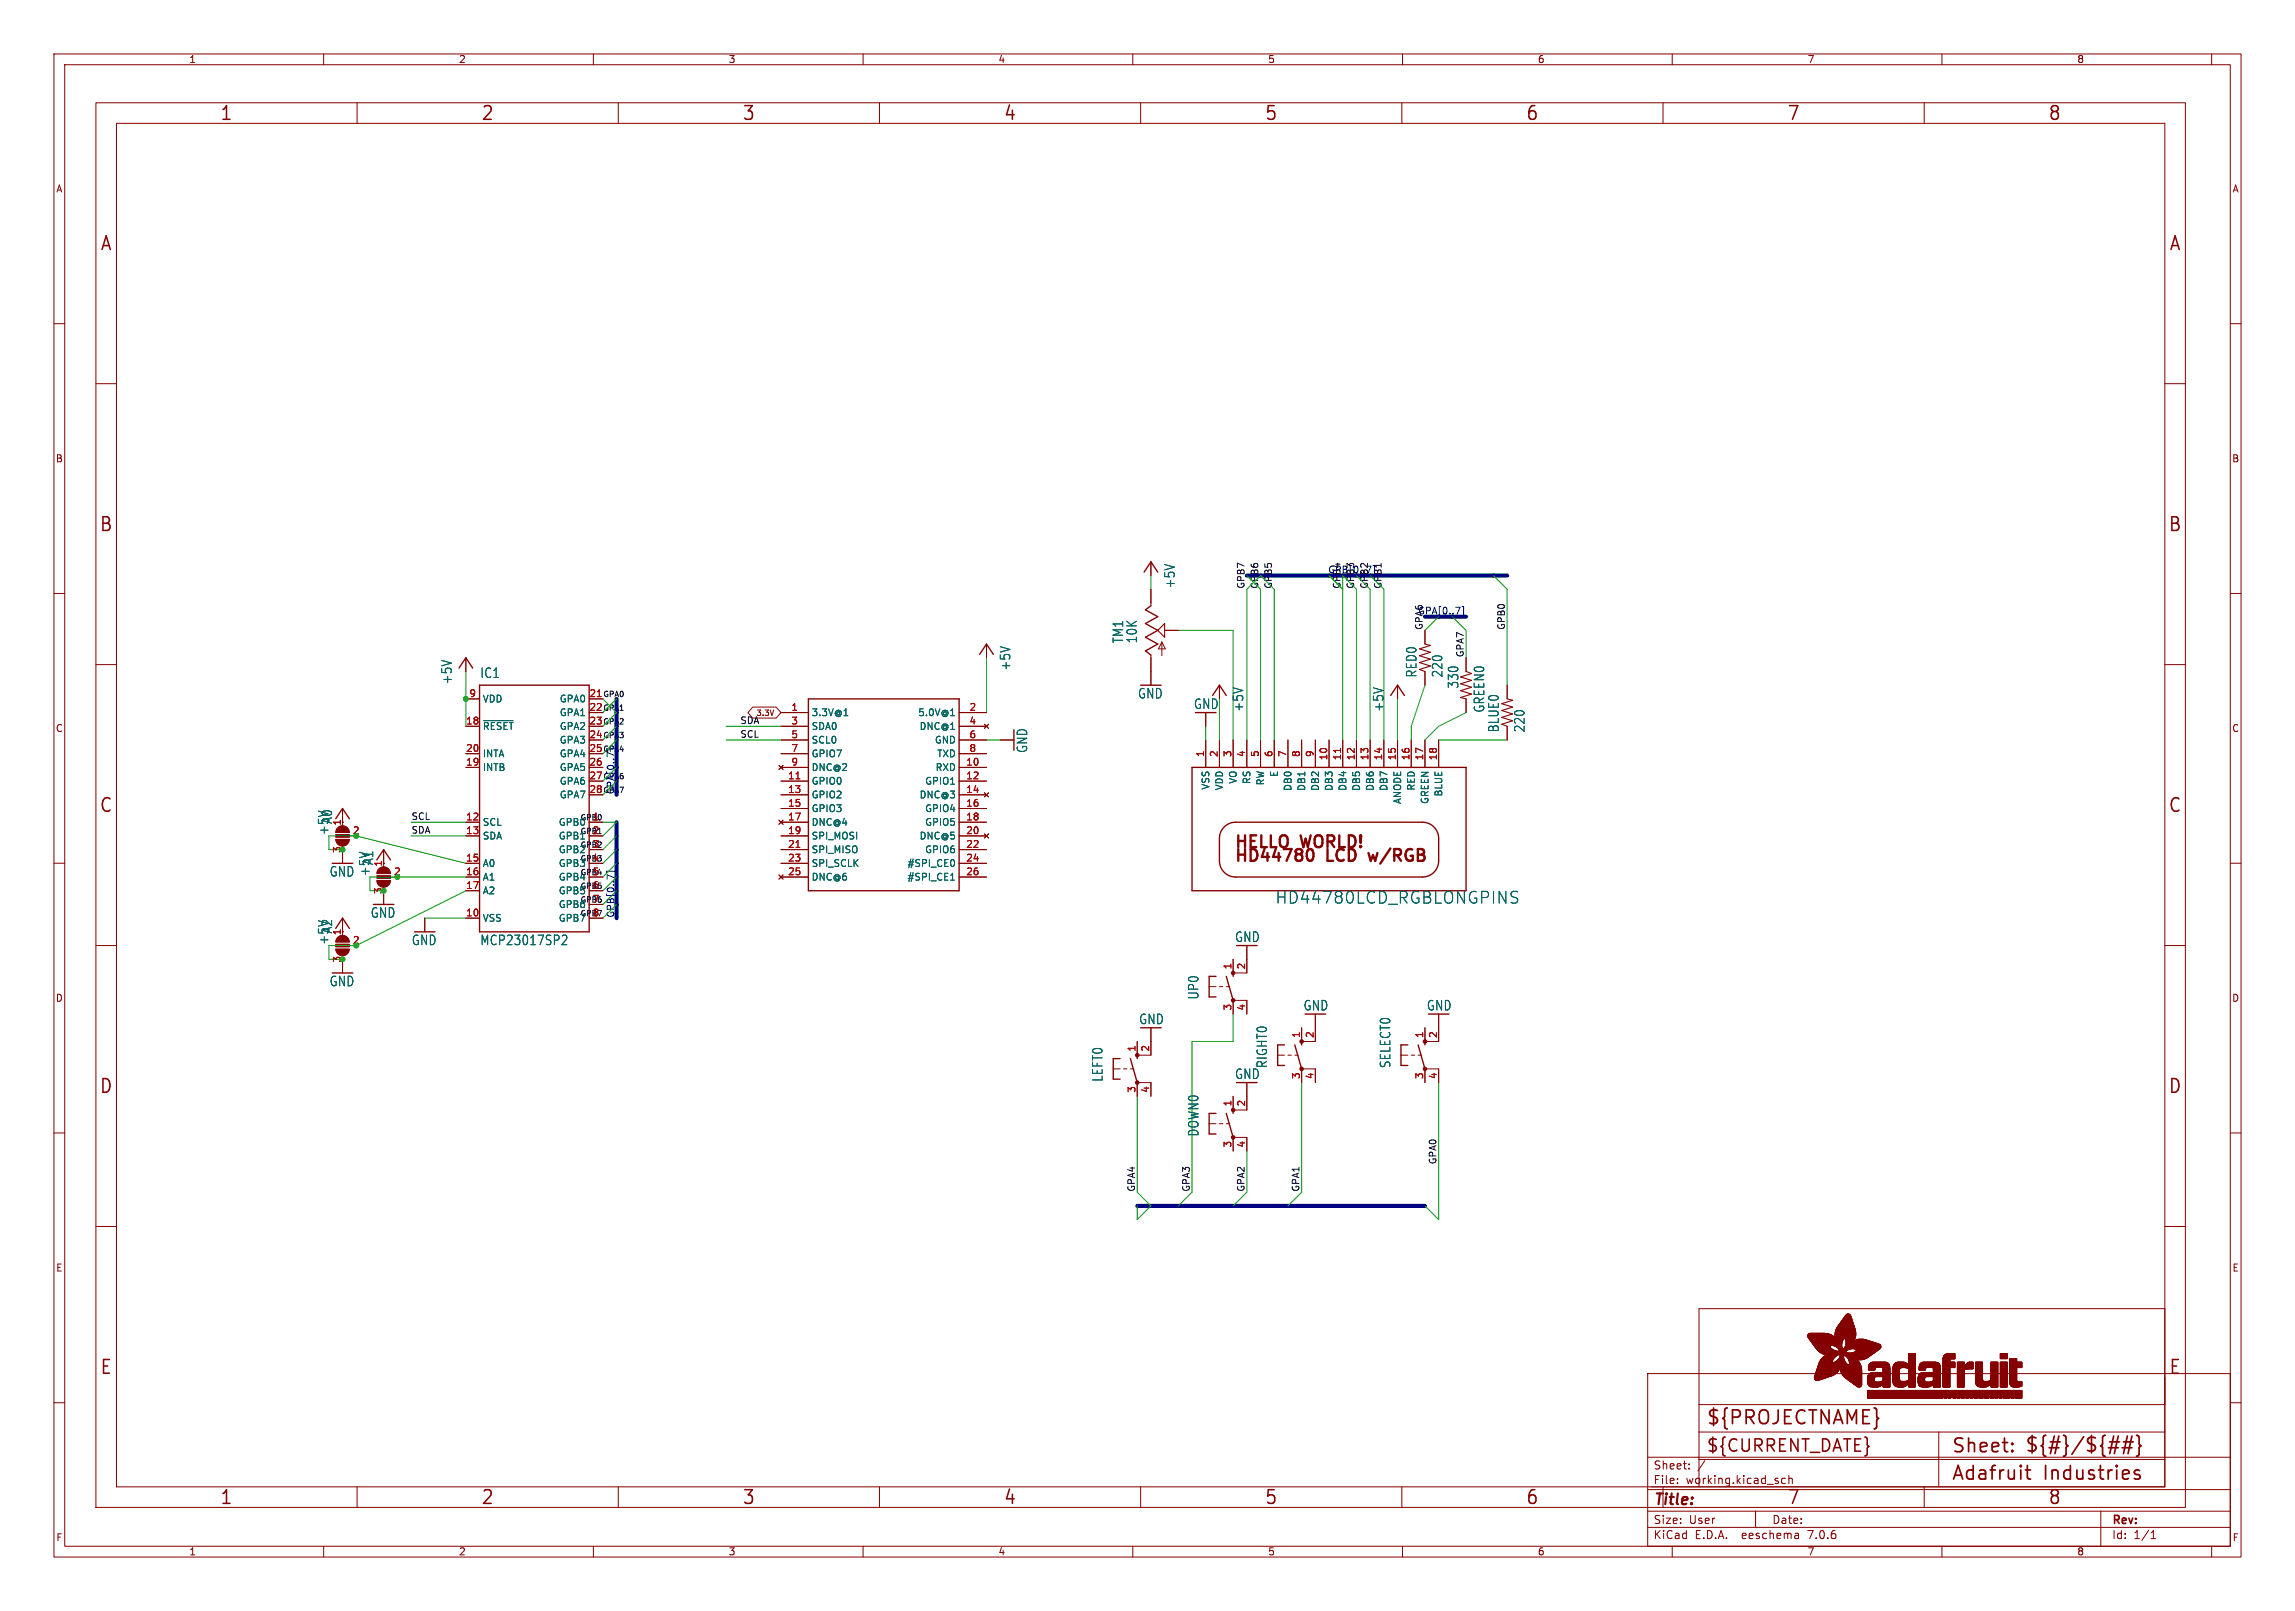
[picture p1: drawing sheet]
<svg xmlns="http://www.w3.org/2000/svg" width="425mm" height="299mm" viewBox="0 0 425 299" stroke-linecap="round" stroke-linejoin="round" font-family="sans-serif">
<defs><g id="words">
<g font-size="3.5" fill="#840000">
<text x="40.7" y="22.7">1</text>
<text x="89.1" y="22.7">2</text>
<text x="137.5" y="22.7">3</text>
<text x="186" y="22.7">4</text>
<text x="234.4" y="22.7">5</text>
<text x="282.8" y="22.7">6</text>
<text x="331.2" y="22.7">7</text>
<text x="379.6" y="22.7">8</text>
<text x="18.5" y="46.8">A</text>
<text x="402" y="46.8">A</text>
<text x="18.3" y="98.9">B</text>
<text x="401.9" y="98.9">B</text>
<text x="18.3" y="150.9">C</text>
<text x="401.9" y="150.9">C</text>
<text x="18.3" y="203">D</text>
<text x="401.9" y="203">D</text>
<text x="18.5" y="255.1">E</text>
<text x="402" y="255.1">E</text>
<text x="316.2" y="264.5">${PROJECTNAME}</text>
<text x="361.7" y="269.7">Sheet:</text>
<text x="375.3" y="269.5">${#}/${##}</text>
<text x="361.7" y="274.7">Adafruit</text>
<text x="378.8" y="274.7">Industries</text>
<text x="40.7" y="279.2">1</text>
<text x="89.1" y="279.2">2</text>
<text x="137.5" y="279.2">3</text>
<text x="186" y="279.2">4</text>
<text x="234.4" y="279.2">5</text>
<text x="282.8" y="279.2">6</text>
<text x="331.2" y="279.2">7</text>
<text x="379.6" y="279.2">8</text>
</g>
<text font-size="3.2" fill="#840000" x="316.2" y="269.5">${CURRENT_DATE}</text>
<g font-size="3" fill="#840000">
<text x="228.6" y="160.3">HD44780</text>
<text x="228.6" y="157.8">HELLO</text>
<text x="241.2" y="157.8">WORLD!</text>
<text x="246" y="160.3">LCD</text>
<text x="254.7" y="160.3">w/RGB</text>
</g>
<text font-size="3" fill="#006464" x="236.4" y="167.7">HD44780LCD_RGBLONGPINS</text>
<text font-size="2.8" fill="#840000" x="306.5" y="279.5">Title:</text>
<g font-size="2.5" fill="#006464">
<text x="218" y="109.2" transform="rotate(-90 218 109.2)">+5V</text>
<text x="208.4" y="119.3" transform="rotate(-90 208.4 119.3)">TM1</text>
<text x="211" y="119.3" transform="rotate(-90 211 119.3)">10K</text>
<text x="89" y="125.9">IC1</text>
<text x="187.5" y="124.4" transform="rotate(-90 187.5 124.4)">+5V</text>
<text x="262.8" y="125.7" transform="rotate(-90 262.8 125.7)">RED0</text>
<text x="267.6" y="125.7" transform="rotate(-90 267.6 125.7)">220</text>
<text x="84" y="126.9" transform="rotate(-90 84 126.9)">+5V</text>
<text x="210.9" y="129.7">GND</text>
<text x="221.2" y="131.6">GND</text>
<text x="270.6" y="127.7" transform="rotate(-90 270.6 127.7)">330</text>
<text x="230.7" y="132" transform="rotate(-90 230.7 132)">+5V</text>
<text x="256.7" y="132" transform="rotate(-90 256.7 132)">+5V</text>
<text x="275.4" y="132.2" transform="rotate(-90 275.4 132.2)">GREEN0</text>
<text x="278" y="135.8" transform="rotate(-90 278 135.8)">BLUE0</text>
<text x="282.8" y="135.8" transform="rotate(-90 282.8 135.8)">220</text>
<text x="190.6" y="139.6" transform="rotate(-90 190.6 139.6)">GND</text>
<text x="61.1" y="154.9" transform="rotate(-90 61.1 154.9)">+5V</text>
<text x="61.8" y="152.8" transform="rotate(-90 61.8 152.8)">A0</text>
<text x="69.4" y="160.4" transform="rotate(-90 69.4 160.4)">A1</text>
<text x="61" y="162.7">GND</text>
<text x="68.7" y="162.5" transform="rotate(-90 68.7 162.5)">+5V</text>
<text x="61.8" y="173.1" transform="rotate(-90 61.8 173.1)">A2</text>
<text x="68.6" y="170.3">GND</text>
<text x="61.1" y="175.2" transform="rotate(-90 61.1 175.2)">+5V</text>
<text x="76.3" y="175.4">GND</text>
<text x="89" y="175.4">MCP23017SP2</text>
<text x="228.9" y="174.8">GND</text>
<text x="61" y="183">GND</text>
<text x="222.4" y="185.4" transform="rotate(-90 222.4 185.4)">UP0</text>
<text x="211.1" y="190.1">GND</text>
<text x="241.6" y="187.5">GND</text>
<text x="264.4" y="187.5">GND</text>
<text x="204.6" y="200.6" transform="rotate(-90 204.6 200.6)">LEFT0</text>
<text x="228.9" y="200.2">GND</text>
<text x="235.1" y="198.1" transform="rotate(-90 235.1 198.1)">RIGHT0</text>
<text x="258" y="198.1" transform="rotate(-90 258 198.1)">SELECT0</text>
<text x="222.4" y="210.8" transform="rotate(-90 222.4 210.8)">DOWN0</text>
</g>
<g font-size="2.1" fill="#840000">
<text x="306.5" y="275.3">File:</text>
<text x="306.5" y="272.6">Sheet:</text>
<text x="312.5" y="275.3">working.kicad_sch</text>
<text x="306.5" y="285.5">KiCad</text>
<text x="306.5" y="282.7">Size:</text>
<text x="313.1" y="282.7">User</text>
<text x="314.2" y="285.5">E.D.A.</text>
<text x="323.1" y="285.5">eeschema</text>
<text x="328.4" y="282.7">Date:</text>
<text x="335.4" y="285.5">7.0.6</text>
<text x="391.4" y="282.9">Rev:</text>
<text x="391.4" y="285.5">Id:</text>
<text x="395.5" y="285.5">1/1</text>
</g>
<g font-size="1.8" fill="#840000">
<text x="35" y="11.9">1</text>
<text x="85" y="11.9">2</text>
<text x="135" y="11.9">3</text>
<text x="185" y="11.9">4</text>
<text x="235" y="11.9">5</text>
<text x="285" y="11.9">6</text>
<text x="335" y="11.9">7</text>
<text x="385" y="11.9">8</text>
<text x="10.3" y="35.9">A</text>
<text x="413.8" y="35.9">A</text>
<text x="10.3" y="85.9">B</text>
<text x="413.7" y="85.9">B</text>
<text x="10.3" y="135.9">C</text>
<text x="413.7" y="135.9">C</text>
<text x="10.3" y="185.9">D</text>
<text x="413.7" y="185.9">D</text>
<text x="10.3" y="235.9">E</text>
<text x="413.8" y="235.9">E</text>
<text x="10.3" y="285.9">F</text>
<text x="413.8" y="285.9">F</text>
<text x="35" y="288.5">1</text>
<text x="85" y="288.5">2</text>
<text x="135" y="288.5">3</text>
<text x="185" y="288.5">4</text>
<text x="235" y="288.5">5</text>
<text x="285" y="288.5">6</text>
<text x="335" y="288.5">7</text>
<text x="385" y="288.5">8</text>
</g>
<g font-size="1.8" fill="#a90000">
<text x="86.9" y="129.3">9</text>
<text x="109.2" y="129.3">21</text>
<text x="109.2" y="131.8">22</text>
<text x="146.6" y="131.8">1</text>
<text x="179.6" y="131.8">2</text>
<text x="86.3" y="134.4">18</text>
<text x="109.2" y="134.4">23</text>
<text x="109.2" y="136.9">24</text>
<text x="146.6" y="134.4">3</text>
<text x="146.6" y="136.9">5</text>
<text x="179.6" y="134.4">4</text>
<text x="179.6" y="136.9">6</text>
<text x="86.3" y="142">19</text>
<text x="86.3" y="139.4">20</text>
<text x="109.2" y="139.4">25</text>
<text x="109.2" y="142">26</text>
<text x="146.6" y="139.4">7</text>
<text x="146.6" y="142">9</text>
<text x="179" y="142">10</text>
<text x="179.6" y="139.4">8</text>
<text x="223.3" y="140.4" transform="rotate(-90 223.3 140.4)">1</text>
<text x="225.8" y="140.4" transform="rotate(-90 225.8 140.4)">2</text>
<text x="228.3" y="140.4" transform="rotate(-90 228.3 140.4)">3</text>
<text x="230.9" y="140.4" transform="rotate(-90 230.9 140.4)">4</text>
<text x="233.4" y="140.4" transform="rotate(-90 233.4 140.4)">5</text>
<text x="236" y="140.4" transform="rotate(-90 236 140.4)">6</text>
<text x="238.5" y="140.4" transform="rotate(-90 238.5 140.4)">7</text>
<text x="241" y="140.4" transform="rotate(-90 241 140.4)">8</text>
<text x="243.6" y="140.4" transform="rotate(-90 243.6 140.4)">9</text>
<text x="246.1" y="141" transform="rotate(-90 246.1 141)">10</text>
<text x="248.7" y="141" transform="rotate(-90 248.7 141)">11</text>
<text x="251.2" y="141" transform="rotate(-90 251.2 141)">12</text>
<text x="253.7" y="141" transform="rotate(-90 253.7 141)">13</text>
<text x="256.3" y="141" transform="rotate(-90 256.3 141)">14</text>
<text x="258.8" y="141" transform="rotate(-90 258.8 141)">15</text>
<text x="261.4" y="141" transform="rotate(-90 261.4 141)">16</text>
<text x="263.9" y="141" transform="rotate(-90 263.9 141)">17</text>
<text x="266.4" y="141" transform="rotate(-90 266.4 141)">18</text>
<text x="109.2" y="144.5">27</text>
<text x="109.2" y="147.1">28</text>
<text x="146" y="144.5">11</text>
<text x="146" y="147.1">13</text>
<text x="146" y="149.6">15</text>
<text x="179" y="144.5">12</text>
<text x="179" y="147.1">14</text>
<text x="179" y="149.6">16</text>
<text x="63.2" y="153.1" transform="rotate(-90 63.2 153.1)">1</text>
<text x="65.3" y="154.7">2</text>
<text x="86.3" y="152.1">12</text>
<text x="86.3" y="154.7">13</text>
<text x="109.8" y="152.1">1</text>
<text x="109.8" y="154.7">2</text>
<text x="146" y="152.1">17</text>
<text x="146" y="154.7">19</text>
<text x="179" y="152.1">18</text>
<text x="179" y="154.7">20</text>
<text x="63.2" y="158.2" transform="rotate(-90 63.2 158.2)">3</text>
<text x="70.9" y="160.7" transform="rotate(-90 70.9 160.7)">1</text>
<text x="86.3" y="159.8">15</text>
<text x="109.8" y="157.2">3</text>
<text x="109.8" y="159.8">4</text>
<text x="146" y="157.2">21</text>
<text x="146" y="159.8">23</text>
<text x="179" y="157.2">22</text>
<text x="179" y="159.8">24</text>
<text x="70.9" y="165.8" transform="rotate(-90 70.9 165.8)">3</text>
<text x="73" y="162.3">2</text>
<text x="86.3" y="162.3">16</text>
<text x="86.3" y="164.8">17</text>
<text x="109.8" y="162.3">5</text>
<text x="109.8" y="164.8">6</text>
<text x="109.8" y="167.4">7</text>
<text x="146" y="162.3">25</text>
<text x="179" y="162.3">26</text>
<text x="63.2" y="173.4" transform="rotate(-90 63.2 173.4)">1</text>
<text x="86.3" y="169.9">10</text>
<text x="109.8" y="169.9">8</text>
<text x="63.2" y="178.5" transform="rotate(-90 63.2 178.5)">3</text>
<text x="65.3" y="175">2</text>
<text x="228.3" y="179.8" transform="rotate(-90 228.3 179.8)">1</text>
<text x="230.9" y="179.8" transform="rotate(-90 230.9 179.8)">2</text>
<text x="228.3" y="187.4" transform="rotate(-90 228.3 187.4)">3</text>
<text x="230.9" y="187.4" transform="rotate(-90 230.9 187.4)">4</text>
<text x="210.6" y="195" transform="rotate(-90 210.6 195)">1</text>
<text x="213.1" y="195" transform="rotate(-90 213.1 195)">2</text>
<text x="241" y="192.5" transform="rotate(-90 241 192.5)">1</text>
<text x="243.6" y="192.5" transform="rotate(-90 243.6 192.5)">2</text>
<text x="263.9" y="192.5" transform="rotate(-90 263.9 192.5)">1</text>
<text x="266.4" y="192.5" transform="rotate(-90 266.4 192.5)">2</text>
<text x="210.6" y="202.6" transform="rotate(-90 210.6 202.6)">3</text>
<text x="213.1" y="202.6" transform="rotate(-90 213.1 202.6)">4</text>
<text x="241" y="200.1" transform="rotate(-90 241 200.1)">3</text>
<text x="243.6" y="200.1" transform="rotate(-90 243.6 200.1)">4</text>
<text x="263.9" y="200.1" transform="rotate(-90 263.9 200.1)">3</text>
<text x="266.4" y="200.1" transform="rotate(-90 266.4 200.1)">4</text>
<text x="228.3" y="205.2" transform="rotate(-90 228.3 205.2)">1</text>
<text x="230.9" y="205.2" transform="rotate(-90 230.9 205.2)">2</text>
<text x="228.3" y="212.8" transform="rotate(-90 228.3 212.8)">3</text>
<text x="230.9" y="212.8" transform="rotate(-90 230.9 212.8)">4</text>
</g>
<g font-size="1.8" fill="#006464">
<text x="89.4" y="130.4">VDD</text>
<text x="103.7" y="130.4">GPA0</text>
<text x="89.4" y="135.5">~{RESET}</text>
<text x="103.7" y="132.9">GPA1</text>
<text x="103.7" y="135.5">GPA2</text>
<text x="150.4" y="132.9">3.3V@1</text>
<text x="150.4" y="135.5">SDA0</text>
<text x="170.1" y="132.9">5.0V@1</text>
<text x="170.4" y="135.5">DNC@1</text>
<text x="89.4" y="143.1">INTB</text>
<text x="89.4" y="140.6">INTA</text>
<text x="103.7" y="138">GPA3</text>
<text x="103.7" y="140.6">GPA4</text>
<text x="103.7" y="143.1">GPA5</text>
<text x="150.4" y="138">SCL0</text>
<text x="150.4" y="140.6">GPIO7</text>
<text x="150.4" y="143.1">DNC@2</text>
<text x="173.2" y="138">GND</text>
<text x="173.3" y="143.1">RXD</text>
<text x="173.6" y="140.6">TXD</text>
<text x="103.7" y="145.6">GPA6</text>
<text x="103.7" y="148.2">GPA7</text>
<text x="150.4" y="145.6">GPIO0</text>
<text x="150.4" y="148.2">GPIO2</text>
<text x="170.4" y="148.2">DNC@3</text>
<text x="171.4" y="145.6">GPIO1</text>
<text x="224.4" y="146.5" transform="rotate(-90 224.4 146.5)">VSS</text>
<text x="226.9" y="146.6" transform="rotate(-90 226.9 146.6)">VDD</text>
<text x="229.5" y="145.4" transform="rotate(-90 229.5 145.4)">VO</text>
<text x="232" y="145.4" transform="rotate(-90 232 145.4)">RS</text>
<text x="234.5" y="145.7" transform="rotate(-90 234.5 145.7)">RW</text>
<text x="237.1" y="144.1" transform="rotate(-90 237.1 144.1)">E</text>
<text x="239.6" y="146.7" transform="rotate(-90 239.6 146.7)">DB0</text>
<text x="242.2" y="146.7" transform="rotate(-90 242.2 146.7)">DB1</text>
<text x="244.7" y="146.7" transform="rotate(-90 244.7 146.7)">DB2</text>
<text x="247.2" y="146.7" transform="rotate(-90 247.2 146.7)">DB3</text>
<text x="249.8" y="146.7" transform="rotate(-90 249.8 146.7)">DB4</text>
<text x="252.3" y="146.7" transform="rotate(-90 252.3 146.7)">DB5</text>
<text x="254.9" y="146.7" transform="rotate(-90 254.9 146.7)">DB6</text>
<text x="257.4" y="146.7" transform="rotate(-90 257.4 146.7)">DB7</text>
<text x="259.9" y="149.1" transform="rotate(-90 259.9 149.1)">ANODE</text>
<text x="262.5" y="146.6" transform="rotate(-90 262.5 146.6)">RED</text>
<text x="265" y="149.1" transform="rotate(-90 265 149.1)">GREEN</text>
<text x="267.6" y="147.7" transform="rotate(-90 267.6 147.7)">BLUE</text>
<text x="89.4" y="153.3">SCL</text>
<text x="89.4" y="155.8">SDA</text>
<text x="103.5" y="153.3">GPB0</text>
<text x="103.5" y="155.8">GPB1</text>
<text x="150.4" y="150.7">GPIO3</text>
<text x="150.4" y="153.3">DNC@4</text>
<text x="150.4" y="155.8">SPI_MOSI</text>
<text x="170.4" y="155.8">DNC@5</text>
<text x="171.4" y="150.7">GPIO4</text>
<text x="171.4" y="153.3">GPIO5</text>
<text x="89.4" y="160.9">A0</text>
<text x="103.5" y="158.3">GPB2</text>
<text x="103.5" y="160.9">GPB3</text>
<text x="150.4" y="158.3">SPI_MISO</text>
<text x="150.4" y="160.9">SPI_SCLK</text>
<text x="168.1" y="160.9">#SPI_CE0</text>
<text x="171.4" y="158.3">GPIO6</text>
<text x="89.4" y="163.4">A1</text>
<text x="89.4" y="166">A2</text>
<text x="103.5" y="163.4">GPB4</text>
<text x="103.5" y="166">GPB5</text>
<text x="150.4" y="163.4">DNC@6</text>
<text x="168.1" y="163.4">#SPI_CE1</text>
<text x="89.4" y="171">VSS</text>
<text x="103.5" y="168.5">GPB6</text>
<text x="103.5" y="171">GPB7</text>
</g>
<g font-size="1.7" fill="#000084">
<text x="246.1" y="106.3">GPB[0..7]</text>
<text x="256.2" y="109.2" transform="rotate(-90 256.2 109.2)">GPB1</text>
<text x="262.8" y="114">GPA[0..7]</text>
<text x="263.8" y="116.8" transform="rotate(-90 263.8 116.8)">GPA6</text>
<text x="114" y="147.3" transform="rotate(-90 114 147.3)">GPA[0..7]</text>
<text x="114" y="170.2" transform="rotate(-90 114 170.2)">GPB[0..7]</text>
</g>
<g font-size="1.7" fill="#0f0f0f">
<text x="230.8" y="109.2" transform="rotate(-90 230.8 109.2)">GPB7</text>
<text x="233.3" y="109.2" transform="rotate(-90 233.3 109.2)">GPB6</text>
<text x="235.9" y="109.2" transform="rotate(-90 235.9 109.2)">GPB5</text>
<text x="251.1" y="109.2" transform="rotate(-90 251.1 109.2)">GPB3</text>
<text x="253.7" y="109.2" transform="rotate(-90 253.7 109.2)">GPB2</text>
<text x="279.1" y="116.8" transform="rotate(-90 279.1 116.8)">GPB0</text>
<text x="271.4" y="121.9" transform="rotate(-90 271.4 121.9)">GPA7</text>
<text x="137.2" y="136.8">SCL</text>
<text x="137.2" y="134.3">SDA</text>
<text x="76.2" y="154.6">SDA</text>
<text x="76.2" y="152.1">SCL</text>
<text x="266.4" y="215.9" transform="rotate(-90 266.4 215.9)">GPA0</text>
<text x="210.5" y="221" transform="rotate(-90 210.5 221)">GPA4</text>
<text x="220.6" y="221" transform="rotate(-90 220.6 221)">GPA3</text>
<text x="230.8" y="221" transform="rotate(-90 230.8 221)">GPA2</text>
<text x="241" y="221" transform="rotate(-90 241 221)">GPA1</text>
</g>
<text font-size="1.7" fill="#009600" x="248.6" y="109.2" transform="rotate(-90 248.6 109.2)">GPB4</text>
<g font-size="1.4" fill="#0f0f0f">
<text x="111.8" y="129.3">GPA0</text>
<text x="111.8" y="131.8">GPA1</text>
<text x="111.8" y="136.9">GPA3</text>
<text x="111.8" y="134.3">GPA2</text>
</g>
<text font-size="1.4" fill="#840000" x="140.1" y="132.9">3.3V</text>
<g font-size="1.4" fill="#000084">
<text x="111.8" y="139.4">GPA4</text>
<text x="111.8" y="147">GPA7</text>
<text x="111.8" y="144.5">GPA6</text>
</g>
<g font-size="1.4" fill="#006464">
<text x="107.5" y="152.1">GPB0</text>
<text x="107.5" y="154.7">GPB1</text>
<text x="107.5" y="159.7">GPB3</text>
<text x="107.5" y="157.2">GPB2</text>
<text x="107.5" y="167.4">GPB6</text>
<text x="107.5" y="162.3">GPB4</text>
<text x="107.5" y="164.8">GPB5</text>
<text x="107.5" y="169.9">GPB7</text>
</g>
</g></defs>
<g fill="none" stroke="#840000" stroke-width=".19">
<path d="M10 10h405.5v278.6h-405.5zM12 12h401.5v274.6h-401.5zM17.8 19.1h387.3v260.3h-387.3zM60 10v2M66.2 19.1v3.8M110 10v2M114.6 19.1v3.8M160 10v2M163 19.1v3.8M210 10v2M211.5 19.1v3.8M259.9 19.1v3.8"/>
<path d="M260 10v2M308.3 19.1v3.8M310 10v2M356.7 19.1v3.8M360 10v2M410 10v2M21.6 22.9h379.7v252.7h-379.7zM10 60h2M413.5 60h2M17.8 71.1h3.8M401.3 71.1h3.8M10 110h2"/>
<path d="M182.9 119.4v2.5M213.4 104.1v2.6M213.4 109.2v3.1M215.4 119l.6 1.3h-1.2zM215.4 119v2.5M215.9 116.8h2.5M264.2 116.8v2.6M413.5 110h2M17.8 123.2h3.8M86.4 134.6h2.5M86.4 139.7h2.5M86.4 121.9v2.6"/>
<path d="M86.4 129.5h2.5M109.2 132.1h2.6M109.2 134.6h2.6M109.2 137.2h2.6M109.2 139.7h2.6M109.2 129.5h2.6M139.5 131.1h4.4l.9 1-.9 1h-4.4l-.9-1zM144.8 132.1h5.1M144.8 134.6h5.1M144.8 137.2h5.1M144.8 139.7h5.1M177.8 132.1h5.1"/>
<path d="M177.8 134.6h5.1M177.8 137.2h5.1M177.8 139.7h5.1M182.5 134.2l.8 .8M183.3 134.2l-.8 .8M185.4 137.2h2.6M213.4 121.4v5.6M223.5 132.1v2.5M223.5 137.2v5M226.1 127v2.5M226.1 137.2v5M228.6 137.2v5"/>
<path d="M231.1 137.2v5M233.7 137.2v5M236.2 137.2v5M238.8 137.2v5M241.3 137.2v5M243.8 137.2v5M246.4 137.2v5M248.9 137.2v5M251.5 137.2v5M254 137.2v5M256.5 137.2v5M259.1 127v2.5"/>
<path d="M259.1 137.2v5M261.6 137.2v5M264.2 124.5v2.5M264.2 137.2v5M266.7 137.2v5M271.8 121.9v2.6M271.8 129.5v2.6M279.4 127v2.5M279.4 134.6v2.6M401.3 123.2h3.8M10 160h2M63.5 149.9v2.5"/>
<path d="M63.5 156.6v3.4M63.9 154.9h2.1M71.1 157.5v2.5M86.4 142.2h2.5M86.4 152.4h2.5M86.4 154.9h2.5M109.2 142.2h2.6M109.2 144.8h2.6M109.2 147.3h2.6M109.2 152.4h2.6M109.2 154.9h2.6M109.2 157.5h2.6"/>
<path d="M144.4 152l.8 .8M144.4 141.9l.8 .7M144.8 142.2h5.1M144.8 144.8h5.1M144.8 147.3h5.1M144.8 149.9h5.1M144.8 152.4h5.1M144.8 154.9h5.1M144.8 157.5h5.1M145.2 152l-.8 .8M145.2 141.9l-.8 .7M177.8 142.2h5.1"/>
<path d="M177.8 144.8h5.1M177.8 147.3h5.1M177.8 149.9h5.1M177.8 152.4h5.1M177.8 154.9h5.1M177.8 157.5h5.1M182.5 146.9l.8 .8M182.5 154.6l.8 .7M183.3 146.9l-.8 .8M183.3 154.6l-.8 .7M413.5 160h2M17.8 175.3h3.8"/>
<path d="M63.5 170.2v2.5M63.5 176.9v3.4M63.9 175.3h2.1M71.1 164.2v3.4M71.5 162.6h2.2M78.7 170.2v2.5M86.4 160h2.5M86.4 162.6h2.5M86.4 170.2h2.5M86.4 165.1h2.5M109.2 160h2.6M109.2 162.6h2.6"/>
<path d="M109.2 170.2h2.6M109.2 165.1h2.6M109.2 167.6h2.6M144.4 162.2l.8 .7M144.8 160h5.1M144.8 162.6h5.1M145.2 162.2l-.8 .7M177.8 160h5.1M177.8 162.6h5.1M231.1 175.3v5h-2.5v-2.5M401.3 175.3h3.8M206.4 198.1h1.2"/>
<path d="M208.3 198.1h.6M209.5 198.1h.7M213.4 190.5v5.1h-2.6v-2.6M224.2 182.9h1.2M226.1 182.9h.6M227.3 182.9h.7M228.6 188v-2.6h2.5v2.6M236.9 195.6h1.2M238.8 195.6h.6M240 195.6h.7M243.8 188v5h-2.5v-2.5M259.7 195.6h1.3"/>
<path d="M261.6 195.6h.7M262.9 195.6h.6M266.7 188v5h-2.5v-2.5M10 210h2M210.8 203.2v-2.5h2.6v2.5M224.2 208.3h1.2M226.1 208.3h.6M227.3 208.3h.7M228.6 213.4v-2.6h2.5v2.6M231.1 200.7v5h-2.5v-2.5M241.3 200.7v-2.6h2.5v2.6M264.2 200.7v-2.6h2.5v2.6"/>
<path d="M413.5 210h2M17.8 227.3h3.8M401.3 227.3h3.8M10 260h2M305.5 254.6h108v32h-108zM401.3 242.6h-86.3v33M413.5 260h2M66.2 275.6v3.8M114.6 275.6v3.8M163 275.6v3.8M211.5 275.6v3.8M259.9 275.6v3.8"/>
<path d="M305.5 276.1h108M305.5 270.1h108M308.3 275.6v3.8M311 274.8v.2M311 274.1v.1M313.1 272.1v.2M313.1 271.4v.1M315 265.4h86.3M315 260.4h86.3M315 270.5h86.3M316 270.7l-1.2 1.9M331 274.1l-.4-.1-.3 .3v.4l.1 .2h.6"/>
<path d="M331.6 274.1l.2-.1 .4 .1 .1 .9M331.6 273.5v1.5M356.7 275.6v3.8M359.4 265.4v10.2M60 286.6v2M110 286.6v2M160 286.6v2M210 286.6v2M260 286.6v2M305.5 283.1h108M305.5 280.1h108M310 286.6v2"/>
<path d="M325.5 280.1v3M333.3 284.3l.1 .9M333.4 285.1l-.1 .1M333.4 284.5l-.1 .1M360 286.6v2M389.5 280.1v6.5M398.8 285.2h.8M398.8 284.1l.4-.4v1.5M410 286.6v2"/>
</g>
<g fill="none" stroke="#840000" stroke-width=".25">
<path d="M212.1 106l1.3-1.9 1.2 1.9M213.4 112.3l-1.1 .7 2.3 1.3-2.3 1.3 2.3 1.2-2.3 1.3 2.3 1.3-2.3 1.3 1.1 .7M85.1 123.8l1.3-1.9 1.2 1.9M88.9 127h20.3v45.7h-20.3zM149.9 129.5h27.9v35.6h-27.9zM181.6 121.3l1.3-1.9 1.2 1.9M224.8 128.9l1.3-1.9 1.2 1.9M257.8 128.9l1.3-1.9 1.2 1.9M62.2 151.8l1.3-1.9 1.3 1.9M69.8 159.4l1.3-1.9 1.3 1.9M221 142.2h50.8v22.9h-50.8zM227 153.3a3 3 0 0 1 2.1-.9h34.6a3 3 0 0 1 3 3v4.2a3 3 0 0 1-3 3h-34.6a3 3 0 0 1-3-3v-4.2a3 3 0 0 1 .9-2.1z"/>
<path d="M62.2 172.1l1.3-1.9 1.3 1.9M207.6 196.2h-1.2v3.8h1.2M209.5 196.2l1.3 4.5M210.8 195.6v.6M225.4 181h-1.2v3.8h1.2M227.3 181l1.3 4.4M228.6 180.3v.7M238.1 193.7h-1.2v3.8h1.2M240 193.7l1.3 4.4M241.3 193v.7M261 193.7h-1.3v3.8h1.3M262.9 193.7l1.3 4.4"/>
<path d="M264.2 193v.7M225.4 206.4h-1.2v3.8h1.2M227.3 206.4l1.3 4.4M228.6 205.7v.7"/>
</g>
<path d="M243.5 158.7a.8 .8 0 0 1-.5 .9 .56 .56 0 0 1-.6-.5" fill="none" stroke="#840000" stroke-width=".44"/>
<path d="M110.7 129.1h.8M248.5 138.7v.8M147.6 144.4h.7M147.6 157.1h.7" fill="none" stroke="#a90000" stroke-width=".19"/>
<path d="M89.6 133.6h5.5M156.5 132.7h.7M176.2 132.7h.7M176.9 159.6v.8M104.2 173.5l.2-.2h.4l.2 .2 .1 .3-.1 .3-.9 1h1M176.2 163.1h.7M280.2 166l.3 .3a.8 .8 0 0 1 .8 .5 .56 .56 0 0 1-.4 .6l-.8-.1M281.3 165.3l-.8-.1-.3 .2" fill="none" stroke="#006464" stroke-width=".19"/>
<g fill="#840000" stroke="#840000" stroke-width=".19">
<path d="M335.1 247.7l4.9 .1z"/>
<path d="M335.1 247.7h4.8z"/>
<path d="M335.1 247.6l4.7 .1z"/>
<path d="M335.1 247.6h4.7z"/>
<path d="M335.1 247.6h4.6z"/>
<path d="M335.1 247.5l4.6 .1z"/>
<path d="M335.1 247.5h4.5z"/>
<path d="M335.2 247.8l4.9 .1z"/>
<path d="M335.2 247.8h4.8z"/>
<path d="M335.2 247.4l4.3 .1z"/>
<path d="M335.2 247.4h4.3z"/>
<path d="M335.2 247.9h4.9z"/>
<path d="M335.2 247.4h4.2z"/>
<path d="M335.2 247.9l4.9 .1z"/>
<path d="M335.2 247.3l4.1 .1z"/>
<path d="M335.2 247.3h4z"/>
<path d="M335.3 248h4.9z"/>
<path d="M335.3 247.3h3.8z"/>
<path d="M335.3 248l4.9 .1z"/>
<path d="M335.3 247.2l3.7 .1z"/>
<path d="M335.3 248.1h5z"/>
<path d="M335.3 247.2h3.6z"/>
<path d="M335.4 248.1l4.9 .1z"/>
<path d="M335.4 248.1h4.9z"/>
<path d="M335.4 248.2h4.9z"/>
<path d="M335.4 247.2h3.3z"/>
<path d="M335.4 248.2l6.3 .1z"/>
<path d="M335.5 248.3h6.2z"/>
<path d="M335.5 248.3l6.2 .1z"/>
<path d="M335.5 248.4h6.2z"/>
<path d="M335.6 248.4l6 .1z"/>
<path d="M335.6 248.4h6z"/>
<path d="M335.6 247.1l2.7 .1z"/>
<path d="M335.6 248.5h6z"/>
<path d="M335.7 248.6h5.9z"/>
<path d="M335.7 248.5l5.9 .1z"/>
<path d="M335.7 248.6h5.8z"/>
<path d="M335.7 248.7h5.8z"/>
<path d="M335.7 248.6l5.8 .1z"/>
<path d="M335.8 248.7h5.7z"/>
<path d="M335.8 248.7l5.7 .1z"/>
<path d="M335.8 248.8h5.7z"/>
<path d="M335.9 248.9h5.6z"/>
<path d="M335.9 248.8l5.6 .1z"/>
<path d="M335.9 248.9l5.6 .1z"/>
<path d="M336 249h5.5z"/>
<path d="M336 249l5.4 .1z"/>
<path d="M336 249.1h5.4z"/>
<path d="M336.1 249.1h5.3z"/>
<path d="M336.1 249.2h5.3z"/>
<path d="M336.1 249.1l5.3 .1z"/>
<path d="M336.2 249.2l5.2 .1z"/>
<path d="M336.2 249.3h5.2z"/>
<path d="M336.2 249.3l5.2 .1z"/>
<path d="M336.3 249.4h3.1z"/>
<path d="M336.3 249.4l3 .1z"/>
<path d="M336.3 249.4h3z"/>
<path d="M336.4 255.5l1.7 .1z"/>
<path d="M336.4 255.5h1.7z"/>
<path d="M336.4 255.4l1.9 .1z"/>
<path d="M336.4 255.4h2z"/>
<path d="M336.4 255.3l2.2 .1z"/>
<path d="M336.4 255.3h2.3z"/>
<path d="M336.4 255.3h2.4z"/>
<path d="M336.4 255.2l2.5 .1z"/>
<path d="M336.4 249.5h2.9z"/>
<path d="M336.4 255.6h1.4z"/>
<path d="M336.4 255.6h1.6z"/>
<path d="M336.4 255.2h2.6z"/>
<path d="M336.4 255.2h2.7z"/>
<path d="M336.4 255.1l2.8 .1z"/>
<path d="M336.4 249.5l2.9 .1z"/>
<path d="M336.4 255.7h1.3z"/>
<path d="M336.4 255.6l1.4 .1z"/>
<path d="M336.4 255.1h2.9z"/>
<path d="M336.4 255.1h3z"/>
<path d="M336.4 255l3.1 .1z"/>
<path d="M336.4 255h3.2z"/>
<path d="M336.4 249.6h2.9z"/>
<path d="M336.5 255.7h1z"/>
<path d="M336.5 255h3.2z"/>
<path d="M336.5 254.9l3.2 .1z"/>
<path d="M336.5 254.9h3.3z"/>
<path d="M336.5 254.9h3.4z"/>
<path d="M336.5 249.7h2.8z"/>
<path d="M336.5 249.6l2.8 .1z"/>
<path d="M336.5 255.7l.9 .1z"/>
<path d="M336.5 254.8l3.5 .1z"/>
<path d="M336.5 255.8h.8z"/>
<path d="M336.5 254.8h3.6z"/>
<path d="M336.5 254.7l3.6 .1z"/>
<path d="M336.5 254.7h3.7z"/>
<path d="M336.5 249.7l2.8 .1z"/>
<path d="M336.6 255.8h.6z"/>
<path d="M336.6 254.7h3.6z"/>
<path d="M336.6 254.6l3.7 .1z"/>
<path d="M336.6 254.6h3.7z"/>
<path d="M336.6 254.6h3.8z"/>
<path d="M336.6 249.8h2.7z"/>
<path d="M336.6 254.5l3.8 .1z"/>
<path d="M336.6 254.5h3.8z"/>
<path d="M336.6 249.8h2.8z"/>
<path d="M336.6 255.8l.5 .1z"/>
<path d="M336.6 254.5h3.9z"/>
<path d="M336.6 254.4l3.9 .1z"/>
<path d="M336.6 254.4h4z"/>
<path d="M336.6 249.9h2.8z"/>
<path d="M336.6 249.8l2.8 .1z"/>
<path d="M336.7 254.4h3.9z"/>
<path d="M336.7 254.3l3.9 .1z"/>
<path d="M336.7 254.3h4z"/>
<path d="M336.7 254.2l4 .1z"/>
<path d="M336.7 249.9h2.8z"/>
<path d="M336.7 254.2h4z"/>
<path d="M336.7 250h2.8z"/>
<path d="M336.7 249.9l2.8 .1z"/>
<path d="M336.7 255.9h.3z"/>
<path d="M336.7 254.1l4.1 .1z"/>
<path d="M336.7 254.1h4.1z"/>
<path d="M336.7 250h2.9z"/>
<path d="M336.8 254l4 .1z"/>
<path d="M336.8 254h4.1z"/>
<path d="M336.8 253.9l4.1 .1z"/>
<path d="M336.8 250.1h2.9z"/>
<path d="M336.8 250l2.8 .1z"/>
<path d="M336.8 253.9h4.1z"/>
<path d="M336.8 253.8l4.2 .1z"/>
<path d="M336.8 253.8h4.2z"/>
<path d="M336.9 253.7l4.1 .1z"/>
<path d="M336.9 253.7h4.1z"/>
<path d="M336.9 253.6l4.1 .1z"/>
<path d="M336.9 250.2h2.9z"/>
<path d="M336.9 250.1l2.9 .1z"/>
<path d="M336.9 253.6h4.2z"/>
<path d="M336.9 250.2h3z"/>
<path d="M336.9 253.5l4.2 .1z"/>
<path d="M336.9 253.5h4.2z"/>
<path d="M336.9 253.4l4.2 .1z"/>
<path d="M336.9 250.2l3.1 .1z"/>
<path d="M337 253.4h4.1z"/>
<path d="M337 253.3l4.2 .1z"/>
<path d="M337 250.3h3z"/>
<path d="M337 253.3h4.2z"/>
<path d="M337 250.3h3.1z"/>
<path d="M337 253.2l8 .1z"/>
<path d="M337 253.2h8z"/>
<path d="M337 253.1l8 .1z"/>
<path d="M337 250.3l3.2 .1z"/>
<path d="M337.1 253.1h7.9z"/>
<path d="M337.1 253l7.9 .1z"/>
<path d="M337.1 253h7.8z"/>
<path d="M337.1 250.4h3.2z"/>
<path d="M337.1 252.9l5.6 .1z"/>
<path d="M337.1 250.4h3.3z"/>
<path d="M337.1 252.9h5.4z"/>
<path d="M337.1 252.8l5.3 .1z"/>
<path d="M337.1 252.8h5.3z"/>
<path d="M337.1 250.4l5.2 .1z"/>
<path d="M337.2 252.8h5.2z"/>
<path d="M337.2 252.7l5.1 .1z"/>
<path d="M337.2 252.7h5.1z"/>
<path d="M337.2 250.5h5.1z"/>
<path d="M337.2 252.7h5z"/>
<path d="M337.2 252.6l5 .1z"/>
<path d="M337.2 252.6h5z"/>
<path d="M337.2 252.5l4.9 .1z"/>
<path d="M337.2 250.5h5z"/>
<path d="M337.3 252.5h2.5z"/>
<path d="M337.3 250.5l5 .1z"/>
<path d="M337.3 252.4l2.4 .1z"/>
<path d="M337.3 250.6h5z"/>
<path d="M337.3 252.4h2.4z"/>
<path d="M337.3 252.3l2.4 .1z"/>
<path d="M337.4 252.3h2.3z"/>
<path d="M337.4 252.2l2.3 .1z"/>
<path d="M337.4 250.6l5 .1z"/>
<path d="M337.4 252.2h2.3z"/>
<path d="M337.4 250.7h5z"/>
<path d="M337.5 252.1l2.2 .1z"/>
<path d="M337.5 252.1h2.3z"/>
<path d="M337.5 250.7l5 .1z"/>
<path d="M337.6 252l2.2 .1z"/>
<path d="M337.6 252h2.2z"/>
<path d="M337.6 250.8h4.9z"/>
<path d="M337.6 251.9l2.2 .1z"/>
<path d="M337.6 250.8h5.2z"/>
<path d="M337.7 251.9h2.2z"/>
<path d="M337.7 251.8l2.2 .1z"/>
<path d="M337.7 251.8h2.2z"/>
<path d="M337.7 250.8l9.7 .1z"/>
<path d="M337.7 251.8h2.3z"/>
<path d="M337.7 250.9h9.6z"/>
<path d="M337.8 251.7l2.2 .1z"/>
<path d="M337.8 251.7h2.2z"/>
<path d="M337.8 250.9h9.5z"/>
<path d="M337.8 251.7h2.3z"/>
<path d="M337.9 251.6l2.2 .1z"/>
<path d="M337.9 251.6h2.2z"/>
<path d="M337.9 250.9l9.3 .1z"/>
<path d="M338 251.5l2.2 .1z"/>
<path d="M338 251h9.2z"/>
<path d="M338 251.5h2.2z"/>
<path d="M338.1 251.5h2.1z"/>
<path d="M338.1 251.4l2.2 .1z"/>
<path d="M338.1 251h9z"/>
<path d="M338.1 251.4h2.2z"/>
<path d="M338.2 251.4h2.2z"/>
<path d="M338.2 251.3l2.2 .1z"/>
<path d="M338.3 251l8.8 .1z"/>
<path d="M338.3 251.3h2.1z"/>
<path d="M338.4 251.3h2.1z"/>
<path d="M338.4 251.1h8.7z"/>
<path d="M338.4 251.2l2.1 .1z"/>
<path d="M338.5 251.2h2.1z"/>
<path d="M338.6 251.2h2.1z"/>
<path d="M338.7 251.1l2 .1z"/>
<path d="M338.9 251.1h1.9z"/>
<path d="M339.8 249.4h1.6z"/>
<path d="M340 249.4h1.4z"/>
<path d="M340 249.4l1.4 .1z"/>
<path d="M340 252.5h2.1z"/>
<path d="M340.1 252.5h2z"/>
<path d="M340.1 249.5h1.3z"/>
<path d="M340.2 247.5h3.8z"/>
<path d="M340.2 247.4l3.8 .1z"/>
<path d="M340.2 247.4h3.8z"/>
<path d="M340.2 247.3l3.8 .1z"/>
<path d="M340.2 247.3h3.8z"/>
<path d="M340.2 252.4l1.9 .1z"/>
<path d="M340.2 249.5l1.2 .1z"/>
<path d="M340.2 247.8h3.8z"/>
<path d="M340.2 247.7l3.8 .1z"/>
<path d="M340.2 247.7h3.8z"/>
<path d="M340.2 247.6l3.8 .1z"/>
<path d="M340.2 247.6h3.8z"/>
<path d="M340.2 247.5l3.8 .1z"/>
<path d="M340.2 247.2l3.8 .1z"/>
<path d="M340.2 247.2h3.8z"/>
<path d="M340.2 247.1l3.8 .1z"/>
<path d="M340.2 247.1h3.8z"/>
<path d="M340.2 247l3.8 .1z"/>
<path d="M340.2 247h3.8z"/>
<path d="M340.2 246.9l3.8 .1z"/>
<path d="M340.2 247.9h3.7z"/>
<path d="M340.2 247.8l3.8 .1z"/>
<path d="M340.2 246.9h3.8z"/>
<path d="M340.2 246.8l3.8 .1z"/>
<path d="M340.3 252.4h1.8z"/>
<path d="M340.3 249.6h1.1z"/>
<path d="M340.3 248h3.6z"/>
<path d="M340.3 247.9l3.6 .1z"/>
<path d="M340.3 247.9h3.6z"/>
<path d="M340.3 246.8h3.7z"/>
<path d="M340.3 246.7l3.7 .1z"/>
<path d="M340.3 246.7h3.7z"/>
<path d="M340.3 252.4h1.7z"/>
<path d="M340.3 248.1h1.6z"/>
<path d="M340.3 248.1h3.6z"/>
<path d="M340.3 248l3.6 .1z"/>
<path d="M340.3 246.6l3.7 .1z"/>
<path d="M340.3 246.6h3.7z"/>
<path d="M340.3 249.6h1.2z"/>
<path d="M340.3 248.2h1.5z"/>
<path d="M340.3 248.1l1.5 .1z"/>
<path d="M340.3 246.5l3.6 .1z"/>
<path d="M340.3 246.5h3.6z"/>
<path d="M340.4 252.3l1.6 .1z"/>
<path d="M340.4 248.2h1.3z"/>
<path d="M340.4 246.5h3.5z"/>
<path d="M340.4 246.4l3.5 .1z"/>
<path d="M340.4 246.4h3.5z"/>
<path d="M340.4 252.3h1.6z"/>
<path d="M340.4 249.6l1.1 .1z"/>
<path d="M340.4 246.3l3.5 .1z"/>
<path d="M340.4 249.7h1.1z"/>
<path d="M340.4 246.3h3.5z"/>
<path d="M340.5 252.3h1.5z"/>
<path d="M340.5 246.3h3.4z"/>
<path d="M340.5 246.2l3.4 .1z"/>
<path d="M340.5 246.2h3.4z"/>
<path d="M340.5 252.2l1.5 .1z"/>
<path d="M340.5 249.7h1z"/>
<path d="M340.5 246.2h3.3z"/>
<path d="M340.5 246.1l3.3 .1z"/>
<path d="M340.5 246.1h3.3z"/>
<path d="M340.6 252.2h1.4z"/>
<path d="M340.6 252.2h1.3z"/>
<path d="M340.6 249.7l.9 .1z"/>
<path d="M340.6 246.1h3.2z"/>
<path d="M340.6 246l3.2 .1z"/>
<path d="M340.6 252.1l1.3 .1z"/>
<path d="M340.6 249.8h.9z"/>
<path d="M340.6 246h3.2z"/>
<path d="M340.6 245.9h3.2z"/>
<path d="M340.7 252.1h1.2z"/>
<path d="M340.7 249.8h.8z"/>
<path d="M340.7 245.9h3.1z"/>
<path d="M340.7 245.8l3 .1z"/>
<path d="M340.7 252l1.2 .1z"/>
<path d="M340.7 249.9h.8z"/>
<path d="M340.7 249.8l.8 .1z"/>
<path d="M340.7 245.8h3z"/>
<path d="M340.8 252h1.1z"/>
<path d="M340.8 249.9h.8z"/>
<path d="M340.8 245.7l2.9 .1z"/>
<path d="M340.8 245.7h2.9z"/>
<path d="M340.8 251.9l1 .1z"/>
<path d="M340.8 250h.9z"/>
<path d="M340.8 249.9l.8 .1z"/>
<path d="M340.8 245.6l2.9 .1z"/>
<path d="M340.8 251.9h1z"/>
<path d="M340.9 251.8l.9 .1z"/>
<path d="M340.9 250.4h1.4z"/>
<path d="M340.9 250l2.1 .1z"/>
<path d="M340.9 250h2.3z"/>
<path d="M340.9 245.6h2.8z"/>
<path d="M340.9 251.8h.9z"/>
<path d="M340.9 250.1h1.9z"/>
<path d="M340.9 250.1h2z"/>
<path d="M340.9 245.5l2.7 .1z"/>
<path d="M340.9 245.5h2.7z"/>
<path d="M340.9 251.7l.9 .1z"/>
<path d="M340.9 250.3l1.4 .1z"/>
<path d="M340.9 250.1l1.8 .1z"/>
<path d="M341 251.7h.8z"/>
<path d="M341 250.3h1.4z"/>
<path d="M341 250.2l1.5 .1z"/>
<path d="M341 250.2h1.5z"/>
<path d="M341 250.2h1.6z"/>
<path d="M341 245.4l2.6 .1z"/>
<path d="M341 251.6l.8 .1z"/>
<path d="M341 251.6h.8z"/>
<path d="M341 251.1h6z"/>
<path d="M341 245.4h2.6z"/>
<path d="M341 245.3l2.6 .1z"/>
<path d="M341.1 251.5l.7 .1z"/>
<path d="M341.1 251.5h.7z"/>
<path d="M341.1 251.1l5.8 .1z"/>
<path d="M341.1 245.3h2.5z"/>
<path d="M341.1 251.4l.7 .1z"/>
<path d="M341.1 251.4h.7z"/>
<path d="M341.1 251.3l.7 .1z"/>
<path d="M341.1 251.3h.7z"/>
<path d="M341.1 251.3h.8z"/>
<path d="M341.1 251.2l.8 .1z"/>
<path d="M341.1 251.2h5.7z"/>
<path d="M341.1 251.2h5.8z"/>
<path d="M341.1 245.2l2.5 .1z"/>
<path d="M341.2 253.7h3.9z"/>
<path d="M341.2 253.6l3.9 .1z"/>
<path d="M341.2 253.6h3.9z"/>
<path d="M341.2 253.5l3.9 .1z"/>
<path d="M341.2 253.5h3.9z"/>
<path d="M341.2 253.4l3.9 .1z"/>
<path d="M341.2 253.4h3.8z"/>
<path d="M341.2 245.2h2.3z"/>
<path d="M341.2 254h3.9z"/>
<path d="M341.2 253.9l3.9 .1z"/>
<path d="M341.2 253.9h3.9z"/>
<path d="M341.2 253.8l3.9 .1z"/>
<path d="M341.2 253.8h3.9z"/>
<path d="M341.2 253.7l3.9 .1z"/>
<path d="M341.2 253.3l3.8 .1z"/>
<path d="M341.2 253.3h3.8z"/>
<path d="M341.2 245.1l2.3 .1z"/>
<path d="M341.2 254.1l3.9 .1z"/>
<path d="M341.2 254.1h3.9z"/>
<path d="M341.2 254l3.9 .1z"/>
<path d="M341.2 245.1h2.3z"/>
<path d="M341.3 254.2h3.8z"/>
<path d="M341.3 254.3l3.8 .1z"/>
<path d="M341.3 254.3h3.8z"/>
<path d="M341.3 254.2l3.8 .1z"/>
<path d="M341.3 245l2.1 .1z"/>
<path d="M341.3 245h2.1z"/>
<path d="M341.3 254.4l3.8 .1z"/>
<path d="M341.3 254.4h3.8z"/>
<path d="M341.3 244.9l2.1 .1z"/>
<path d="M341.4 254.5h3.7z"/>
<path d="M341.4 244.9h2z"/>
<path d="M341.4 254.5l3.7 .1z"/>
<path d="M341.4 254.6l3.7 .1z"/>
<path d="M341.4 254.6h3.7z"/>
<path d="M341.4 244.8l2 .1z"/>
<path d="M341.4 244.8h2z"/>
<path d="M341.5 244.7l1.9 .1z"/>
<path d="M341.5 254.7h3.6z"/>
<path d="M341.5 244.7h1.9z"/>
<path d="M341.5 244.7h1.8z"/>
<path d="M341.5 254.8h3.6z"/>
<path d="M341.5 254.7l3.6 .1z"/>
<path d="M341.5 244.6l1.8 .1z"/>
<path d="M341.6 254.8h3.5z"/>
<path d="M341.6 244.6h1.7z"/>
<path d="M341.6 254.9h3.5z"/>
<path d="M341.6 254.8l3.5 .1z"/>
<path d="M341.6 244.5l1.7 .1z"/>
<path d="M341.6 244.5h1.7z"/>
<path d="M341.7 254.9l3.4 .1z"/>
<path d="M341.7 255h3.4z"/>
<path d="M341.7 244.4l1.6 .1z"/>
<path d="M341.7 244.4h1.6z"/>
<path d="M341.7 255l3.4 .1z"/>
<path d="M341.7 250h6.8z"/>
<path d="M341.7 244.3l1.5 .1z"/>
<path d="M341.8 255.1h3.3z"/>
<path d="M341.8 249.9l6.8 .1z"/>
<path d="M341.8 244.3h1.4z"/>
<path d="M341.8 255.1l3.3 .1z"/>
<path d="M341.8 244.2l1.4 .1z"/>
<path d="M341.9 255.2h3.2z"/>
<path d="M341.9 249.9h6.7z"/>
<path d="M341.9 244.2h1.3z"/>
<path d="M341.9 249.8l6.7 .1z"/>
<path d="M341.9 244.1l1.3 .1z"/>
<path d="M341.9 255.2l3.2 .1z"/>
<path d="M341.9 249.8h6.8z"/>
<path d="M341.9 244.1h1.3z"/>
<path d="M342 249.8h6.7z"/>
<path d="M342 249.7l6.7 .1z"/>
<path d="M342 244.1h1.2z"/>
<path d="M342 244l1.1 .1z"/>
<path d="M342 255.3h3.1z"/>
<path d="M342 251.2l4.8 .1z"/>
<path d="M342 249.7h6.7z"/>
<path d="M342 244h1.1z"/>
<path d="M342 249.6l6.7 .1z"/>
<path d="M342 248.1h1.9z"/>
<path d="M342.1 255.3l3 .1z"/>
<path d="M342.1 251.3h4.6z"/>
<path d="M342.1 249.6h6.6z"/>
<path d="M342.1 249.5l6.6 .1z"/>
<path d="M342.1 248.1l1.8 .1z"/>
<path d="M342.1 243.9l1 .1z"/>
<path d="M342.1 243.9h1z"/>
<path d="M342.1 255.4h3z"/>
<path d="M342.1 249.5h6.6z"/>
<path d="M342.1 249.4l6.6 .1z"/>
<path d="M342.1 249.4h6.6z"/>
<path d="M342.1 248.2h1.7z"/>
<path d="M342.1 243.8l1 .1z"/>
<path d="M342.1 249.3l6.5 .1z"/>
<path d="M342.1 249.3h6.5z"/>
<path d="M342.1 248.2l1.7 .1z"/>
<path d="M342.2 255.4l2.9 .1z"/>
<path d="M342.2 249.3h6.4z"/>
<path d="M342.2 249.2l6.4 .1z"/>
<path d="M342.2 249.2h6.3z"/>
<path d="M342.2 249.1l6.2 .1z"/>
<path d="M342.2 248.4h1.5z"/>
<path d="M342.2 248.4h1.6z"/>
<path d="M342.2 248.3l1.6 .1z"/>
<path d="M342.2 248.3h1.6z"/>
<path d="M342.2 243.8h.8z"/>
<path d="M342.2 255.5h2.9z"/>
<path d="M342.2 251.4h4.4z"/>
<path d="M342.2 251.3l4.4 .1z"/>
<path d="M342.2 249.1h6.2z"/>
<path d="M342.2 249.1h6z"/>
<path d="M342.2 249l5.9 .1z"/>
<path d="M342.2 249h5.8z"/>
<path d="M342.2 249h5.7z"/>
<path d="M342.2 248.9l5.6 .1z"/>
<path d="M342.2 248.9h5.5z"/>
<path d="M342.2 248.9h5.4z"/>
<path d="M342.2 248.8l5.3 .1z"/>
<path d="M342.2 248.8h5.2z"/>
<path d="M342.2 248.8h5.1z"/>
<path d="M342.2 248.7l1.2 .1z"/>
<path d="M342.2 248.7h4.9z"/>
<path d="M342.2 248.7h1.3z"/>
<path d="M342.2 248.6l1.4 .1z"/>
<path d="M342.2 248.6h1.4z"/>
<path d="M342.2 248.5l1.4 .1z"/>
<path d="M342.2 248.5h1.5z"/>
<path d="M342.2 248.4l1.5 .1z"/>
<path d="M342.2 243.7l.8 .1z"/>
<path d="M342.2 243.7h.8z"/>
<path d="M342.3 255.5l2.8 .1z"/>
<path d="M342.3 251.4h4.2z"/>
<path d="M342.3 243.7h.7z"/>
<path d="M342.3 255.6h2.8z"/>
<path d="M342.3 251.5h4.2z"/>
<path d="M342.3 251.4l4.2 .1z"/>
<path d="M342.3 243.6l.6 .1z"/>
<path d="M342.4 255.6h2.7z"/>
<path d="M342.4 251.5h4z"/>
<path d="M342.4 243.6h.4z"/>
<path d="M342.4 255.6l2.7 .1z"/>
<path d="M342.4 251.6h3.9z"/>
<path d="M342.4 251.5l3.9 .1z"/>
<path d="M342.4 243.5l.4 .1z"/>
<path d="M342.5 255.7h2.6z"/>
<path d="M342.5 251.6h3.8z"/>
<path d="M342.5 251.7h3.7z"/>
<path d="M342.5 251.6l3.7 .1z"/>
<path d="M342.5 255.7l2.6 .1z"/>
<path d="M342.5 251.7h3.6z"/>
<path d="M342.6 251.7l3.4 .1z"/>
<path d="M342.6 255.8h2.5z"/>
<path d="M342.6 251.8h3.3z"/>
<path d="M342.6 251.8h3.4z"/>
<path d="M342.6 251.9h1.4z"/>
<path d="M342.6 251.8l1.4 .1z"/>
<path d="M342.7 255.8h2.4z"/>
<path d="M342.7 251.9l1.4 .1z"/>
<path d="M342.7 255.8l2.4 .1z"/>
<path d="M342.7 252.9l2.2 .1z"/>
<path d="M342.7 252l1.5 .1z"/>
<path d="M342.7 252h1.4z"/>
<path d="M342.7 255.9h2.4z"/>
<path d="M342.7 252.1l1.6 .1z"/>
<path d="M342.7 252.1h1.6z"/>
<path d="M342.8 252.2h1.6z"/>
<path d="M342.8 255.9h2.3z"/>
<path d="M342.8 252.9h2.1z"/>
<path d="M342.8 252.3l1.7 .1z"/>
<path d="M342.8 252.3h1.7z"/>
<path d="M342.8 252.2l1.6 .1z"/>
<path d="M342.8 255.9l2.3 .1z"/>
<path d="M342.8 252.8l2.1 .1z"/>
<path d="M342.8 252.8h2.1z"/>
<path d="M342.8 252.8h2z"/>
<path d="M342.8 252.5h1.8z"/>
<path d="M342.8 252.4l1.8 .1z"/>
<path d="M342.8 252.4h1.8z"/>
<path d="M342.9 252.7l1.9 .1z"/>
<path d="M342.9 252.7h1.9z"/>
<path d="M342.9 252.6l1.9 .1z"/>
<path d="M342.9 252.6h1.9z"/>
<path d="M342.9 252.6h1.8z"/>
<path d="M342.9 252.5l1.8 .1z"/>
<path d="M342.9 256h2.2z"/>
<path d="M342.9 250.8h4.5z"/>
<path d="M343 256l2.1 .1z"/>
<path d="M343 256.1h2.1z"/>
<path d="M343.1 256.1h2z"/>
<path d="M343.1 256.1l2 .1z"/>
<path d="M343.2 256.2h1.9z"/>
<path d="M343.2 256.2l1.9 .1z"/>
<path d="M343.3 256.3h1.8z"/>
<path d="M343.3 250.8h4.2z"/>
<path d="M343.4 256.3l1.7 .1z"/>
<path d="M343.4 250.7l4.1 .1z"/>
<path d="M343.4 256.4h1.7z"/>
<path d="M343.5 248.7l3.7 .1z"/>
<path d="M343.5 256.4l1.6 .1z"/>
<path d="M343.5 256.4h1.6z"/>
<path d="M343.6 250.7h4z"/>
<path d="M343.6 256.5h1.5z"/>
<path d="M343.6 248.7h3.3z"/>
<path d="M343.6 250.6l4 .1z"/>
<path d="M343.6 248.6l3.3 .1z"/>
<path d="M343.7 256.5l1.4 .1z"/>
<path d="M343.7 248.6h3.1z"/>
<path d="M343.7 256.6h1.4z"/>
<path d="M343.7 250.6h3.9z"/>
<path d="M343.7 250h4.8z"/>
<path d="M343.7 248.6h2.9z"/>
<path d="M343.8 256.6h1.3z"/>
<path d="M343.8 248.5l2.8 .1z"/>
<path d="M343.8 256.6l1.3 .1z"/>
<path d="M343.8 250.6h3.9z"/>
<path d="M343.8 248.5h2.6z"/>
<path d="M343.9 250.5l3.8 .1z"/>
<path d="M343.9 256.7l1.2 .1z"/>
<path d="M343.9 256.7h1.2z"/>
<path d="M343.9 250l4.5 .1z"/>
<path d="M343.9 248.5h2.4z"/>
<path d="M343.9 250.5h3.9z"/>
<path d="M343.9 250.1h4.5z"/>
<path d="M343.9 248.4l2.4 .1z"/>
<path d="M344 256.8h1.1z"/>
<path d="M344 251.8l1.7 .1z"/>
<path d="M344 250.5h3.8z"/>
<path d="M344 250.4l3.9 .1z"/>
<path d="M344 248.4h2.1z"/>
<path d="M344 256.8l1.1 .1z"/>
<path d="M344 251.9h1.7z"/>
<path d="M344 250.4h3.9z"/>
<path d="M344 250.1h4.4z"/>
<path d="M344.1 250.1l4.2 .1z"/>
<path d="M344.1 256.9h1z"/>
<path d="M344.1 250.4h3.9z"/>
<path d="M344.1 250.3l3.9 .1z"/>
<path d="M344.1 250.3h4z"/>
<path d="M344.1 250.2h4.1z"/>
<path d="M344.1 250.2h4.2z"/>
<path d="M344.1 248.4h1.9z"/>
<path d="M344.1 256.9h.9z"/>
<path d="M344.1 250.2l4 .1z"/>
<path d="M344.1 248.3l1.8 .1z"/>
<path d="M344.2 251.9l1.4 .1z"/>
<path d="M344.2 256.9l.8 .1z"/>
<path d="M344.2 257h.8z"/>
<path d="M344.2 248.3h1.6z"/>
<path d="M344.3 257h.6z"/>
<path d="M344.3 252h1.1z"/>
<path d="M344.3 257l.6 .1z"/>
<path d="M344.4 257.1h.4z"/>
<path d="M344.4 248.2l1.2 .1z"/>
<path d="M344.5 248.2h1z"/>
<path d="M344.5 257.1h.1z"/>
<path d="M344.5 252l.6 .1z"/>
<path d="M346.2 259.1l14 .1z"/>
<path d="M346.2 259.1h14z"/>
<path d="M346.2 259l14 .1z"/>
<path d="M346.2 259h14z"/>
<path d="M346.2 258.9l14 .1z"/>
<path d="M346.2 258.9h14z"/>
<path d="M346.2 258.8l14 .1z"/>
<path d="M346.2 258.8h14z"/>
<path d="M346.2 258.7l14 .1z"/>
<path d="M346.2 258.7h14z"/>
<path d="M346.2 258.6l14 .1z"/>
<path d="M346.2 258.6h14z"/>
<path d="M346.2 258.5l14 .1z"/>
<path d="M346.2 258.5h14z"/>
<path d="M346.2 258.4l14 .1z"/>
<path d="M346.2 258.4h14z"/>
<path d="M346.2 258.3l14 .1z"/>
<path d="M346.2 258.3h14z"/>
<path d="M346.2 258.2l14 .1z"/>
<path d="M346.2 258.2h14z"/>
<path d="M346.2 258.1l14 .1z"/>
<path d="M346.2 258.1h14z"/>
<path d="M346.2 258l14 .1z"/>
<path d="M346.2 258h14z"/>
<path d="M346.2 257.9l14 .1z"/>
<path d="M346.2 257.9h28.6z"/>
<path d="M346.2 257.8l28.6 .1z"/>
<path d="M346.2 257.8h28.6z"/>
<path d="M346.2 257.7l28.6 .1z"/>
<path d="M346.2 257.7h28.6z"/>
<path d="M346.2 256.1h1.3z"/>
<path d="M346.2 256l1.3 .1z"/>
<path d="M346.2 256h1.3z"/>
<path d="M346.2 255.9l1.3 .1z"/>
<path d="M346.2 255.9h1.3z"/>
<path d="M346.2 255.8l1.3 .1z"/>
<path d="M346.2 255.8h1.3z"/>
<path d="M346.2 255.7l1.3 .1z"/>
<path d="M346.2 255.7h1.3z"/>
<path d="M346.2 255.6l1.3 .1z"/>
<path d="M346.2 255.6h1.3z"/>
<path d="M346.2 256.4h4.2z"/>
<path d="M346.2 256.3l4.2 .1z"/>
<path d="M346.2 256.3h4.2z"/>
<path d="M346.2 256.2l4.2 .1z"/>
<path d="M346.2 256.2h4.2z"/>
<path d="M346.2 256.1l1.5 .1z"/>
<path d="M346.2 256.1h1.4z"/>
<path d="M346.2 255.5l1.3 .1z"/>
<path d="M346.2 255.5h1.3z"/>
<path d="M346.2 255.4l1.3 .1z"/>
<path d="M346.2 255.4h1.3z"/>
<path d="M346.2 255.3l1.3 .1z"/>
<path d="M346.2 255.3h1.3z"/>
<path d="M346.2 255.2l1.4 .1z"/>
<path d="M346.2 255.2h1.5z"/>
<path d="M346.3 256.5l4.1 .1z"/>
<path d="M346.3 256.5h4.1z"/>
<path d="M346.3 256.4l4.1 .1z"/>
<path d="M346.3 256.4h4.1z"/>
<path d="M346.3 255.1l4.1 .1z"/>
<path d="M346.3 255.1h4.1z"/>
<path d="M346.3 255l4.1 .1z"/>
<path d="M346.3 256.6h2.7z"/>
<path d="M346.3 255h4.1z"/>
<path d="M346.3 256.6l2.6 .1z"/>
<path d="M346.3 254.9l4.1 .1z"/>
<path d="M346.3 254.9h4.1z"/>
<path d="M346.4 256.8h2.4z"/>
<path d="M346.4 256.7l2.5 .1z"/>
<path d="M346.4 256.7h2.5z"/>
<path d="M346.4 254.8l4 .1z"/>
<path d="M346.4 254.8h4z"/>
<path d="M346.4 253.9h1.2z"/>
<path d="M346.4 253.8l1.2 .1z"/>
<path d="M346.4 253.8h1.2z"/>
<path d="M346.4 253.7l1.2 .1z"/>
<path d="M346.4 253.7h1.2z"/>
<path d="M346.4 253.6l1.2 .1z"/>
<path d="M346.4 253.6h1.3z"/>
<path d="M346.4 253.5l1.3 .1z"/>
<path d="M346.4 253.5h1.3z"/>
<path d="M346.4 253.4l3.9 .1z"/>
<path d="M346.4 253.4h3.9z"/>
<path d="M346.4 253.3l3.9 .1z"/>
<path d="M346.4 256.8l2.3 .1z"/>
<path d="M346.4 254.7l4 .1z"/>
<path d="M346.4 253.3h3.9z"/>
<path d="M346.4 253.2l3.9 .1z"/>
<path d="M346.4 253.2h3.9z"/>
<path d="M346.4 253.1l3.9 .1z"/>
<path d="M346.5 256.9h2.2z"/>
<path d="M346.5 254.7h3.9z"/>
<path d="M346.5 253.1h3.8z"/>
<path d="M346.5 253l3.8 .1z"/>
<path d="M346.5 253h3.8z"/>
<path d="M346.5 252.9l3.8 .1z"/>
<path d="M346.5 252.9h3.7z"/>
<path d="M346.5 256.9l2.1 .1z"/>
<path d="M346.5 256.9h2.1z"/>
<path d="M346.5 254.6l3.9 .1z"/>
<path d="M346.5 252.8l3.7 .1z"/>
<path d="M346.6 254.6h3.8z"/>
<path d="M346.6 252.8h3.6z"/>
<path d="M346.6 257h1.9z"/>
<path d="M346.6 252.8h3.5z"/>
<path d="M346.6 252.7l3.5 .1z"/>
<path d="M346.7 254.5l3.7 .1z"/>
<path d="M346.7 252.7h3.4z"/>
<path d="M346.7 257h1.7z"/>
<path d="M346.7 252.7h3.3z"/>
<path d="M346.7 257l1.7 .1z"/>
<path d="M346.7 254.5h3.7z"/>
<path d="M346.7 252.6l3.3 .1z"/>
<path d="M346.8 252.6h3.2z"/>
<path d="M346.8 252.6h3.1z"/>
<path d="M346.8 254.5h2.1z"/>
<path d="M346.9 252.5l2.9 .1z"/>
<path d="M346.9 257.1h1.2z"/>
<path d="M347 254.4l1.6 .1z"/>
<path d="M347 252.5h2.7z"/>
<path d="M347.1 254.4h1.4z"/>
<path d="M347.1 252.5h2.5z"/>
<path d="M348.4 256.1l2 .1z"/>
<path d="M348.6 256.1h1.8z"/>
<path d="M348.7 256.1h1.7z"/>
<path d="M348.8 256l1.6 .1z"/>
<path d="M348.8 256h1.6z"/>
<path d="M348.9 256h1.5z"/>
<path d="M348.9 253.5h1.4z"/>
<path d="M349 253.5h1.3z"/>
<path d="M349 255.9l1.4 .1z"/>
<path d="M349 253.6h1.4z"/>
<path d="M349 253.5l1.3 .1z"/>
<path d="M349 253.7l1.4 .1z"/>
<path d="M349 253.7h1.4z"/>
<path d="M349 253.6l1.4 .1z"/>
<path d="M349.1 257.1h1.3z"/>
<path d="M349.1 257l1.3 .1z"/>
<path d="M349.1 257h1.3z"/>
<path d="M349.1 256.9l1.3 .1z"/>
<path d="M349.1 256.9h1.3z"/>
<path d="M349.1 256.8l1.3 .1z"/>
<path d="M349.1 256.8h1.3z"/>
<path d="M349.1 256.7l1.3 .1z"/>
<path d="M349.1 256.7h1.3z"/>
<path d="M349.1 256.6l1.3 .1z"/>
<path d="M349.1 256.6h1.3z"/>
<path d="M349.1 255.9h1.3z"/>
<path d="M349.1 255.8l1.3 .1z"/>
<path d="M349.1 255.8h1.3z"/>
<path d="M349.1 255.7l1.3 .1z"/>
<path d="M349.1 255.7h1.3z"/>
<path d="M349.1 255.6l1.3 .1z"/>
<path d="M349.1 255.6h1.3z"/>
<path d="M349.1 255.5l1.3 .1z"/>
<path d="M349.1 255.5h1.3z"/>
<path d="M349.1 255.4l1.3 .1z"/>
<path d="M349.1 255.4h1.3z"/>
<path d="M349.1 255.3l1.3 .1z"/>
<path d="M349.1 255.3h1.3z"/>
<path d="M349.1 255.2l1.3 .1z"/>
<path d="M349.1 255.2h1.3z"/>
<path d="M349.1 254.5h1.3z"/>
<path d="M349.1 254.4l1.3 .1z"/>
<path d="M349.1 254.4h1.3z"/>
<path d="M349.1 254.3l1.3 .1z"/>
<path d="M349.1 254.3h1.3z"/>
<path d="M349.1 254.2l1.3 .1z"/>
<path d="M349.1 254.2h1.3z"/>
<path d="M349.1 254.1l1.3 .1z"/>
<path d="M349.1 254.1h1.3z"/>
<path d="M349.1 254l1.3 .1z"/>
<path d="M349.1 254h1.3z"/>
<path d="M349.1 253.9l1.3 .1z"/>
<path d="M349.1 253.9h1.3z"/>
<path d="M349.1 253.8l1.3 .1z"/>
<path d="M349.1 253.8h1.3z"/>
<path d="M350.8 255.7h1.3z"/>
<path d="M350.8 255.6l1.3 .1z"/>
<path d="M350.8 255.6h1.3z"/>
<path d="M350.8 255.5l1.3 .1z"/>
<path d="M350.8 255.5h1.3z"/>
<path d="M350.8 255.4l1.3 .1z"/>
<path d="M350.8 255.4h1.3z"/>
<path d="M350.8 255.3l1.3 .1z"/>
<path d="M350.8 255.3h1.3z"/>
<path d="M350.8 255.2l1.3 .1z"/>
<path d="M350.8 255.2h1.3z"/>
<path d="M350.8 255.1l1.3 .1z"/>
<path d="M350.8 255.1h1.3z"/>
<path d="M350.8 255l1.3 .1z"/>
<path d="M350.8 255h1.3z"/>
<path d="M350.8 254.9l1.3 .1z"/>
<path d="M350.8 254.9h1.3z"/>
<path d="M350.8 254.8l1.3 .1z"/>
<path d="M350.8 254.8h1.3z"/>
<path d="M350.8 254.7l1.3 .1z"/>
<path d="M350.8 254.7h1.3z"/>
<path d="M350.8 254.6l1.3 .1z"/>
<path d="M350.8 254.6h1.3z"/>
<path d="M350.8 254.5l1.3 .1z"/>
<path d="M350.8 254.5h1.3z"/>
<path d="M350.8 254.4l1.3 .1z"/>
<path d="M350.8 254.4h1.3z"/>
<path d="M350.8 254.3l1.3 .1z"/>
<path d="M350.8 254.3h1.3z"/>
<path d="M350.8 254.2l1.3 .1z"/>
<path d="M350.8 254.2h1.3z"/>
<path d="M350.8 254.1l1.3 .1z"/>
<path d="M350.8 254.1h1.3z"/>
<path d="M350.8 254l1.3 .1z"/>
<path d="M350.8 254h1.3z"/>
<path d="M350.8 253.9l1.3 .1z"/>
<path d="M350.8 253.9h1.3z"/>
<path d="M350.9 255.9h1.3z"/>
<path d="M350.9 255.8l1.3 .1z"/>
<path d="M350.9 255.8h1.3z"/>
<path d="M350.9 255.7l1.3 .1z"/>
<path d="M350.9 255.7h1.3z"/>
<path d="M350.9 253.8l1.3 .1z"/>
<path d="M350.9 253.8h1.3z"/>
<path d="M350.9 253.7l1.3 .1z"/>
<path d="M350.9 253.7h1.3z"/>
<path d="M350.9 256.2h4.2z"/>
<path d="M350.9 256.1l4.2 .1z"/>
<path d="M350.9 256.1h4.2z"/>
<path d="M350.9 256l4.2 .1z"/>
<path d="M350.9 256h1.5z"/>
<path d="M350.9 256h1.4z"/>
<path d="M350.9 255.9l1.4 .1z"/>
<path d="M350.9 253.6l1.3 .1z"/>
<path d="M350.9 253.6h1.4z"/>
<path d="M350.9 253.5l1.4 .1z"/>
<path d="M350.9 253.5h1.6z"/>
<path d="M350.9 253.5h4.2z"/>
<path d="M350.9 253.4l4.2 .1z"/>
<path d="M350.9 256.3l4.2 .1z"/>
<path d="M350.9 256.3h4.2z"/>
<path d="M350.9 256.2l4.2 .1z"/>
<path d="M350.9 253.4h4.2z"/>
<path d="M350.9 253.3l4.2 .1z"/>
<path d="M350.9 253.3h4.2z"/>
<path d="M351 256.4h4.1z"/>
<path d="M351 253.2l4.1 .1z"/>
<path d="M351 253.2h4.1z"/>
<path d="M351 256.5h2.8z"/>
<path d="M351 256.5h4.1z"/>
<path d="M351 256.4l4.1 .1z"/>
<path d="M351 253.1l4.1 .1z"/>
<path d="M351 253.1h4.1z"/>
<path d="M351 253l4.1 .1z"/>
<path d="M351 256.6h2.7z"/>
<path d="M351 256.5l2.7 .1z"/>
<path d="M351 253h4.1z"/>
<path d="M351.1 256.6h2.5z"/>
<path d="M351.1 252.9l4 .1z"/>
<path d="M351.1 256.6l2.5 .1z"/>
<path d="M351.1 252.9h2.6z"/>
<path d="M351.1 256.7l2.4 .1z"/>
<path d="M351.1 256.7h2.4z"/>
<path d="M351.1 252.8l2.6 .1z"/>
<path d="M351.2 256.8h2.3z"/>
<path d="M351.2 252.8h2.4z"/>
<path d="M351.2 256.8h2.2z"/>
<path d="M351.2 252.7l2.3 .1z"/>
<path d="M351.2 256.8l2.2 .1z"/>
<path d="M351.3 256.9h2z"/>
<path d="M351.3 252.7h2.2z"/>
<path d="M351.3 252.7h2.1z"/>
<path d="M351.3 256.9l1.9 .1z"/>
<path d="M351.3 252.6l2.1 .1z"/>
<path d="M351.4 252.6h1.9z"/>
<path d="M351.4 257h1.8z"/>
<path d="M351.5 252.5l1.7 .1z"/>
<path d="M351.5 257h1.6z"/>
<path d="M351.6 257l1.4 .1z"/>
<path d="M351.6 252.5h1.5z"/>
<path d="M351.7 252.5h1.3z"/>
<path d="M351.9 257.1h.9z"/>
<path d="M353.2 253.5h1.9z"/>
<path d="M353.3 256h1.8z"/>
<path d="M353.4 253.5l1.7 .1z"/>
<path d="M353.5 256h1.6z"/>
<path d="M353.6 253.6h1.5z"/>
<path d="M353.6 255.9l1.5 .1z"/>
<path d="M353.6 255.9h1.5z"/>
<path d="M353.7 253.6l1.4 .1z"/>
<path d="M353.7 255.9h1.4z"/>
<path d="M353.8 257.1h1.3z"/>
<path d="M353.8 257l1.3 .1z"/>
<path d="M353.8 257h1.3z"/>
<path d="M353.8 256.9l1.3 .1z"/>
<path d="M353.8 256.9h1.3z"/>
<path d="M353.8 256.8l1.3 .1z"/>
<path d="M353.8 256.8h1.3z"/>
<path d="M353.8 256.7l1.3 .1z"/>
<path d="M353.8 256.7h1.3z"/>
<path d="M353.8 256.6l1.3 .1z"/>
<path d="M353.8 256.6h1.3z"/>
<path d="M353.8 256.5l1.3 .1z"/>
<path d="M353.8 256.5h1.3z"/>
<path d="M353.8 255.8l1.3 .1z"/>
<path d="M353.8 255.8h1.3z"/>
<path d="M353.8 255.7l1.3 .1z"/>
<path d="M353.8 255.7h1.3z"/>
<path d="M353.8 255.6l1.3 .1z"/>
<path d="M353.8 255.6h1.3z"/>
<path d="M353.8 255.5l1.3 .1z"/>
<path d="M353.8 255.5h1.3z"/>
<path d="M353.8 255.4l1.3 .1z"/>
<path d="M353.8 255.4h1.3z"/>
<path d="M353.8 255.3l1.3 .1z"/>
<path d="M353.8 255.3h1.3z"/>
<path d="M353.8 255.2l1.3 .1z"/>
<path d="M353.8 255.2h1.3z"/>
<path d="M353.8 255.1l1.3 .1z"/>
<path d="M353.8 255.1h1.3z"/>
<path d="M353.8 255l1.3 .1z"/>
<path d="M353.8 255h1.3z"/>
<path d="M353.8 254.9l1.3 .1z"/>
<path d="M353.8 254.9h1.3z"/>
<path d="M353.8 254.8l1.3 .1z"/>
<path d="M353.8 254.8h1.3z"/>
<path d="M353.8 254.7l1.3 .1z"/>
<path d="M353.8 254.7h1.3z"/>
<path d="M353.8 254.6l1.3 .1z"/>
<path d="M353.8 254.6h1.3z"/>
<path d="M353.8 254.5l1.3 .1z"/>
<path d="M353.8 254.5h1.3z"/>
<path d="M353.8 254.4l1.3 .1z"/>
<path d="M353.8 254.4h1.3z"/>
<path d="M353.8 254.3l1.3 .1z"/>
<path d="M353.8 254.3h1.3z"/>
<path d="M353.8 254.2l1.3 .1z"/>
<path d="M353.8 254.2h1.3z"/>
<path d="M353.8 254.1l1.3 .1z"/>
<path d="M353.8 254.1h1.3z"/>
<path d="M353.8 254l1.3 .1z"/>
<path d="M353.8 254h1.3z"/>
<path d="M353.8 253.9l1.3 .1z"/>
<path d="M353.8 253.9h1.3z"/>
<path d="M353.8 253.8l1.3 .1z"/>
<path d="M353.8 253.8h1.3z"/>
<path d="M353.8 253.7l1.3 .1z"/>
<path d="M353.8 253.7h1.3z"/>
<path d="M353.8 252.9h1.3z"/>
<path d="M353.8 252.8l1.3 .1z"/>
<path d="M353.8 252.8h1.3z"/>
<path d="M353.8 252.7l1.3 .1z"/>
<path d="M353.8 252.7h1.3z"/>
<path d="M353.8 252.6l1.3 .1z"/>
<path d="M353.8 252.6h1.3z"/>
<path d="M353.8 252.5l1.3 .1z"/>
<path d="M353.8 252.5h1.3z"/>
<path d="M353.8 252.4l1.3 .1z"/>
<path d="M353.8 252.4h1.3z"/>
<path d="M353.8 252.3l1.3 .1z"/>
<path d="M353.8 252.3h1.3z"/>
<path d="M353.8 252.2l1.3 .1z"/>
<path d="M353.8 252.2h1.3z"/>
<path d="M353.8 252.1l1.3 .1z"/>
<path d="M353.8 252.1h1.3z"/>
<path d="M353.8 252l1.3 .1z"/>
<path d="M353.8 252h1.3z"/>
<path d="M353.8 251.9l1.3 .1z"/>
<path d="M353.8 251.9h1.3z"/>
<path d="M353.8 251.8l1.3 .1z"/>
<path d="M353.8 251.8h1.3z"/>
<path d="M353.8 251.7l1.3 .1z"/>
<path d="M353.8 251.7h1.3z"/>
<path d="M353.8 251.6l1.3 .1z"/>
<path d="M353.8 251.6h1.3z"/>
<path d="M353.8 251.5l1.3 .1z"/>
<path d="M353.8 251.5h1.3z"/>
<path d="M353.8 251.4l1.3 .1z"/>
<path d="M353.8 251.4h1.3z"/>
<path d="M353.8 251.3l1.3 .1z"/>
<path d="M353.8 251.3h1.3z"/>
<path d="M353.8 251.2l1.3 .1z"/>
<path d="M353.8 251.2h1.3z"/>
<path d="M353.8 251.1l1.3 .1z"/>
<path d="M353.8 251.1h1.3z"/>
<path d="M353.8 251l1.3 .1z"/>
<path d="M353.8 251h1.3z"/>
<path d="M353.8 250.9l1.3 .1z"/>
<path d="M353.8 250.9h1.3z"/>
<path d="M355.6 256.2l4.1 .1z"/>
<path d="M355.6 256.2h4.1z"/>
<path d="M355.6 256.1l1.4 .1z"/>
<path d="M355.6 256.1h1.4z"/>
<path d="M355.6 256.1h1.3z"/>
<path d="M355.6 256l1.3 .1z"/>
<path d="M355.6 256h1.3z"/>
<path d="M355.6 256h1.2z"/>
<path d="M355.6 255.9l1.2 .1z"/>
<path d="M355.6 255.9h1.2z"/>
<path d="M355.6 255.8l1.2 .1z"/>
<path d="M355.6 255.8h1.2z"/>
<path d="M355.6 255.7l1.2 .1z"/>
<path d="M355.6 255.7h1.2z"/>
<path d="M355.6 255.6l1.2 .1z"/>
<path d="M355.6 255.6h1.2z"/>
<path d="M355.6 255.5l1.2 .1z"/>
<path d="M355.6 255.5h1.2z"/>
<path d="M355.6 255.4l1.2 .1z"/>
<path d="M355.6 255.4h1.2z"/>
<path d="M355.6 255.3l1.3 .1z"/>
<path d="M355.6 255.3h1.3z"/>
<path d="M355.6 256.4h4.1z"/>
<path d="M355.6 256.3l4.1 .1z"/>
<path d="M355.6 256.3h4.1z"/>
<path d="M355.6 255.2l1.3 .1z"/>
<path d="M355.6 255.2h1.4z"/>
<path d="M355.6 255.2h1.5z"/>
<path d="M355.6 256.5h4.1z"/>
<path d="M355.6 256.4l4.1 .1z"/>
<path d="M355.6 255.1l4.1 .1z"/>
<path d="M355.6 255.1h4.1z"/>
<path d="M355.6 255l4.1 .1z"/>
<path d="M355.7 256.6h2.7z"/>
<path d="M355.7 256.5l4 .1z"/>
<path d="M355.7 255h4z"/>
<path d="M355.7 254.9l4 .1z"/>
<path d="M355.7 256.6l2.6 .1z"/>
<path d="M355.7 254.9h4z"/>
<path d="M355.7 256.8h2.5z"/>
<path d="M355.7 256.7l2.5 .1z"/>
<path d="M355.7 256.7h2.6z"/>
<path d="M355.7 254.8l4 .1z"/>
<path d="M355.7 254.8h4z"/>
<path d="M355.7 253.9h1.3z"/>
<path d="M355.7 253.8l1.3 .1z"/>
<path d="M355.7 253.8h1.3z"/>
<path d="M355.7 253.7l1.3 .1z"/>
<path d="M355.7 253.7h1.3z"/>
<path d="M355.7 253.6l1.3 .1z"/>
<path d="M355.7 253.6h1.3z"/>
<path d="M355.8 256.8h2.3z"/>
<path d="M355.8 254.8h3.9z"/>
<path d="M355.8 253.6h1.2z"/>
<path d="M355.8 253.5l1.2 .1z"/>
<path d="M355.8 253.5h1.3z"/>
<path d="M355.8 253.4l3.9 .1z"/>
<path d="M355.8 253.4h3.9z"/>
<path d="M355.8 253.3l3.9 .1z"/>
<path d="M355.8 253.3h3.9z"/>
<path d="M355.8 253.2l3.9 .1z"/>
<path d="M355.8 256.8l2.3 .1z"/>
<path d="M355.8 254.7l3.9 .1z"/>
<path d="M355.8 253.2h3.9z"/>
<path d="M355.8 253.1l3.9 .1z"/>
<path d="M355.8 256.9h2.2z"/>
<path d="M355.8 254.7h3.9z"/>
<path d="M355.8 253.1h3.9z"/>
<path d="M355.8 253l3.8 .1z"/>
<path d="M355.8 253h3.8z"/>
<path d="M355.9 256.9h2.1z"/>
<path d="M355.9 254.6l3.8 .1z"/>
<path d="M355.9 252.9l3.7 .1z"/>
<path d="M355.9 252.9h3.7z"/>
<path d="M355.9 256.9l2 .1z"/>
<path d="M355.9 252.8l3.7 .1z"/>
<path d="M355.9 254.6h3.8z"/>
<path d="M355.9 252.8h3.6z"/>
<path d="M356 257h1.9z"/>
<path d="M356 254.6h3.7z"/>
<path d="M356 252.8h3.5z"/>
<path d="M356 252.7l3.5 .1z"/>
<path d="M356 254.5l3.7 .1z"/>
<path d="M356 252.7h3.4z"/>
<path d="M356.1 257h1.6z"/>
<path d="M356.1 254.5h3.6z"/>
<path d="M356.1 252.7h3.3z"/>
<path d="M356.1 252.6l3.3 .1z"/>
<path d="M356.1 257l1.6 .1z"/>
<path d="M356.1 252.6h3.2z"/>
<path d="M356.2 254.5h2.1z"/>
<path d="M356.2 252.6h3.1z"/>
<path d="M356.2 252.5l3 .1z"/>
<path d="M356.3 257.1h1.2z"/>
<path d="M356.3 254.4l1.7 .1z"/>
<path d="M356.4 252.5h2.6z"/>
<path d="M356.5 254.4h1.3z"/>
<path d="M356.5 252.5h2.4z"/>
<path d="M357.8 256.1l1.9 .1z"/>
<path d="M357.9 256.1h1.8z"/>
<path d="M358.1 256.1h1.6z"/>
<path d="M358.2 256l1.5 .1z"/>
<path d="M358.2 256h1.5z"/>
<path d="M358.3 256h1.4z"/>
<path d="M358.3 253.5h1.4z"/>
<path d="M358.4 255.9l1.3 .1z"/>
<path d="M358.4 253.6h1.3z"/>
<path d="M358.4 253.5l1.3 .1z"/>
<path d="M358.4 257.1h1.3z"/>
<path d="M358.4 257l1.3 .1z"/>
<path d="M358.4 257h1.3z"/>
<path d="M358.4 256.9l1.3 .1z"/>
<path d="M358.4 256.9h1.3z"/>
<path d="M358.4 256.8l1.3 .1z"/>
<path d="M358.4 256.8h1.3z"/>
<path d="M358.4 256.7l1.3 .1z"/>
<path d="M358.4 256.7h1.3z"/>
<path d="M358.4 256.6l1.3 .1z"/>
<path d="M358.4 256.6h1.3z"/>
<path d="M358.4 255.9h1.3z"/>
<path d="M358.4 255.8l1.3 .1z"/>
<path d="M358.4 255.8h1.3z"/>
<path d="M358.4 255.7l1.3 .1z"/>
<path d="M358.4 255.7h1.3z"/>
<path d="M358.4 255.6l1.3 .1z"/>
<path d="M358.4 255.6h1.3z"/>
<path d="M358.4 255.5l1.3 .1z"/>
<path d="M358.4 255.5h1.3z"/>
<path d="M358.4 255.4l1.3 .1z"/>
<path d="M358.4 255.4h1.3z"/>
<path d="M358.4 255.3l1.3 .1z"/>
<path d="M358.4 255.3h1.3z"/>
<path d="M358.4 255.2l1.3 .1z"/>
<path d="M358.4 255.2h1.3z"/>
<path d="M358.4 254.5h1.3z"/>
<path d="M358.4 254.4l1.3 .1z"/>
<path d="M358.4 254.4h1.3z"/>
<path d="M358.4 254.3l1.3 .1z"/>
<path d="M358.4 254.3h1.3z"/>
<path d="M358.4 254.2l1.3 .1z"/>
<path d="M358.4 254.2h1.3z"/>
<path d="M358.4 254.1l1.3 .1z"/>
<path d="M358.4 254.1h1.3z"/>
<path d="M358.4 254l1.3 .1z"/>
<path d="M358.4 254h1.3z"/>
<path d="M358.4 253.9l1.3 .1z"/>
<path d="M358.4 253.9h1.3z"/>
<path d="M358.4 253.8l1.3 .1z"/>
<path d="M358.4 253.8h1.3z"/>
<path d="M358.4 253.7l1.3 .1z"/>
<path d="M358.4 253.7h1.3z"/>
<path d="M358.4 253.6l1.3 .1z"/>
<path d="M360.2 257.1h1.3z"/>
<path d="M360.2 257l1.3 .1z"/>
<path d="M360.2 257h1.3z"/>
<path d="M360.2 256.9l1.3 .1z"/>
<path d="M360.2 256.9h1.3z"/>
<path d="M360.2 256.8l1.3 .1z"/>
<path d="M360.2 256.8h1.3z"/>
<path d="M360.2 256.7l1.3 .1z"/>
<path d="M360.2 256.7h1.3z"/>
<path d="M360.2 256.6l1.3 .1z"/>
<path d="M360.2 256.6h1.3z"/>
<path d="M360.2 256.5l1.3 .1z"/>
<path d="M360.2 256.5h1.3z"/>
<path d="M360.2 256.4l1.3 .1z"/>
<path d="M360.2 256.4h1.3z"/>
<path d="M360.2 256.3l1.3 .1z"/>
<path d="M360.2 256.3h1.3z"/>
<path d="M360.2 256.2l1.3 .1z"/>
<path d="M360.2 256.2h1.3z"/>
<path d="M360.2 256.1l1.3 .1z"/>
<path d="M360.2 256.1h1.3z"/>
<path d="M360.2 256l1.3 .1z"/>
<path d="M360.2 256h1.3z"/>
<path d="M360.2 255.9l1.3 .1z"/>
<path d="M360.2 255.9h1.3z"/>
<path d="M360.2 255.8l1.3 .1z"/>
<path d="M360.2 255.8h1.3z"/>
<path d="M360.2 255.7l1.3 .1z"/>
<path d="M360.2 255.7h1.3z"/>
<path d="M360.2 255.6l1.3 .1z"/>
<path d="M360.2 255.6h1.3z"/>
<path d="M360.2 255.5l1.3 .1z"/>
<path d="M360.2 255.5h1.3z"/>
<path d="M360.2 255.4l1.3 .1z"/>
<path d="M360.2 255.4h1.3z"/>
<path d="M360.2 255.3l1.3 .1z"/>
<path d="M360.2 255.3h1.3z"/>
<path d="M360.2 255.2l1.3 .1z"/>
<path d="M360.2 255.2h1.3z"/>
<path d="M360.2 255.1l1.3 .1z"/>
<path d="M360.2 255.1h1.3z"/>
<path d="M360.2 255l1.3 .1z"/>
<path d="M360.2 255h1.3z"/>
<path d="M360.2 254.9l1.3 .1z"/>
<path d="M360.2 254.9h1.3z"/>
<path d="M360.2 254.8l1.3 .1z"/>
<path d="M360.2 254.8h1.3z"/>
<path d="M360.2 254.7l1.3 .1z"/>
<path d="M360.2 254.7h1.3z"/>
<path d="M360.2 254.6l1.3 .1z"/>
<path d="M360.2 254.6h1.3z"/>
<path d="M360.2 254.5l1.3 .1z"/>
<path d="M360.2 254.5h1.3z"/>
<path d="M360.2 254.4l1.3 .1z"/>
<path d="M360.2 254.4h1.3z"/>
<path d="M360.2 254.3l1.3 .1z"/>
<path d="M360.2 254.3h1.3z"/>
<path d="M360.2 254.2l1.3 .1z"/>
<path d="M360.2 254.2h1.3z"/>
<path d="M360.2 254.1l1.3 .1z"/>
<path d="M360.2 254.1h1.3z"/>
<path d="M360.2 254l1.3 .1z"/>
<path d="M360.2 254h1.3z"/>
<path d="M360.2 253.9l1.3 .1z"/>
<path d="M360.2 253.9h1.3z"/>
<path d="M360.2 253.8l1.3 .1z"/>
<path d="M360.2 253.8h1.3z"/>
<path d="M360.2 253.7l1.3 .1z"/>
<path d="M360.2 253.7h1.3z"/>
<path d="M360.2 253.6l1.3 .1z"/>
<path d="M360.2 253.6h1.3z"/>
<path d="M360.2 253.5l1.3 .1z"/>
<path d="M360.2 253.5h1.3z"/>
<path d="M360.2 253.5h2.2z"/>
<path d="M360.2 253.4l2.2 .1z"/>
<path d="M360.2 253.4h2.2z"/>
<path d="M360.2 253.3l2.2 .1z"/>
<path d="M360.2 253.3h2.2z"/>
<path d="M360.2 253.2l2.2 .1z"/>
<path d="M360.2 253.2h2.2z"/>
<path d="M360.2 253.1l2.2 .1z"/>
<path d="M360.2 253.1h2.2z"/>
<path d="M360.2 253l2.2 .1z"/>
<path d="M360.2 253h2.2z"/>
<path d="M360.2 252.9l2.2 .1z"/>
<path d="M360.2 252.9h2.2z"/>
<path d="M360.2 252.8l2.2 .1z"/>
<path d="M360.2 252.8h2.2z"/>
<path d="M360.2 252.7l2.2 .1z"/>
<path d="M360.2 252.7h2.2z"/>
<path d="M360.2 252.6l2.2 .1z"/>
<path d="M360.2 252.6h2.2z"/>
<path d="M360.2 252.5l2.2 .1z"/>
<path d="M360.2 252.5h2.2z"/>
<path d="M360.2 252.4l1.3 .1z"/>
<path d="M360.2 252.4h1.3z"/>
<path d="M360.2 252.3l1.3 .1z"/>
<path d="M360.2 252.3h1.3z"/>
<path d="M360.2 252.2l1.3 .1z"/>
<path d="M360.2 252.2h1.3z"/>
<path d="M360.2 252.1l1.3 .1z"/>
<path d="M360.2 252.1h1.3z"/>
<path d="M360.2 252l1.3 .1z"/>
<path d="M360.2 252h1.3z"/>
<path d="M360.2 251.9l1.3 .1z"/>
<path d="M360.2 251.9h1.4z"/>
<path d="M360.2 251.8l2.2 .1z"/>
<path d="M360.2 251.8h2.2z"/>
<path d="M360.2 251.7l2.2 .1z"/>
<path d="M360.2 251.7h2.2z"/>
<path d="M360.2 251.6l2.2 .1z"/>
<path d="M360.2 251.6h2.2z"/>
<path d="M360.2 251.5l2.2 .1z"/>
<path d="M360.3 251.5h2.1z"/>
<path d="M360.3 251.4l2.1 .1z"/>
<path d="M360.3 251.4h2.1z"/>
<path d="M360.3 251.3l2.1 .1z"/>
<path d="M360.3 251.3h2.1z"/>
<path d="M360.4 251.3h2z"/>
<path d="M360.4 259.1l.5 .1z"/>
<path d="M360.4 259.1h.5z"/>
<path d="M360.4 259l.5 .1z"/>
<path d="M360.4 259h.5z"/>
<path d="M360.4 258.9l.5 .1z"/>
<path d="M360.4 258.9h.5z"/>
<path d="M360.4 258.8l.5 .1z"/>
<path d="M360.4 258.8h.5z"/>
<path d="M360.4 258.7l.5 .1z"/>
<path d="M360.4 258.7h.5z"/>
<path d="M360.4 258.6l.5 .1z"/>
<path d="M360.4 258.6h.5z"/>
<path d="M360.4 258.5l.5 .1z"/>
<path d="M360.4 258.5h.5z"/>
<path d="M360.4 258.4l.5 .1z"/>
<path d="M360.4 258.4h.5z"/>
<path d="M360.4 258.3l.5 .1z"/>
<path d="M360.4 258.3h.5z"/>
<path d="M360.4 258.2l.5 .1z"/>
<path d="M360.4 258.2h.5z"/>
<path d="M360.4 258.1l.5 .1z"/>
<path d="M360.4 258.1h.5z"/>
<path d="M360.4 258l.5 .1z"/>
<path d="M360.4 258h.5z"/>
<path d="M360.4 257.9l.5 .1z"/>
<path d="M360.4 251.2l2 .1z"/>
<path d="M360.4 251.2h2z"/>
<path d="M360.5 251.2h1.9z"/>
<path d="M360.5 251.1l1.9 .1z"/>
<path d="M360.5 251.1h1.9z"/>
<path d="M360.6 251.1h1.8z"/>
<path d="M360.6 251l1.8 .1z"/>
<path d="M360.7 251h1.7z"/>
<path d="M360.8 251h1.6z"/>
<path d="M360.8 250.9l1.6 .1z"/>
<path d="M361.1 259.1l.6 .1z"/>
<path d="M361.1 259.1h.5z"/>
<path d="M361.1 259l.5 .1z"/>
<path d="M361.1 259h.5z"/>
<path d="M361.1 258.9l.5 .1z"/>
<path d="M361.1 258.9h.5z"/>
<path d="M361.1 258.9h.4z"/>
<path d="M361.1 258.8l.4 .1z"/>
<path d="M361.1 258.8h.4z"/>
<path d="M361.1 258.7l.4 .1z"/>
<path d="M361.1 258.7h.3z"/>
<path d="M361.1 258.6l.3 .1z"/>
<path d="M361.1 258.6h.3z"/>
<path d="M361.1 258.6h.2z"/>
<path d="M361.1 258.5l.2 .1z"/>
<path d="M361.1 258.5h.2z"/>
<path d="M361.1 258.4l.2 .1z"/>
<path d="M361.1 258.4h.2z"/>
<path d="M361.1 258.4h.1z"/>
<path d="M361.1 258.3l.1 .1z"/>
<path d="M361.1 258.3h.1z"/>
<path d="M361.1 258.2l.1 .1z"/>
<path d="M361.1 250.9h1.3z"/>
<path d="M361.2 257.9l.6 .1z"/>
<path d="M361.2 258h.6z"/>
<path d="M361.3 258.1h.5z"/>
<path d="M361.3 258l.5 .1z"/>
<path d="M361.3 258.2h.5z"/>
<path d="M361.3 258.1l.5 .1z"/>
<path d="M361.4 258.2l.4 .1z"/>
<path d="M361.4 258.3h.4z"/>
<path d="M361.5 258.4h.3z"/>
<path d="M361.5 258.3l.3 .1z"/>
<path d="M361.5 258.4l.3 .1z"/>
<path d="M361.5 258.5h.3z"/>
<path d="M361.6 258.5l.2 .1z"/>
<path d="M361.6 258.6l.2 .1z"/>
<path d="M361.6 258.6h.2z"/>
<path d="M361.6 258.7h.2z"/>
<path d="M361.7 258.7l.1 .1z"/>
<path d="M361.7 258.8l.1 .1z"/>
<path d="M361.7 258.8h.1z"/>
<path d="M361.7 258.9h.1z"/>
<path d="M362 259.1l.5 .1z"/>
<path d="M362 259.1h.5z"/>
<path d="M362 259l.5 .1z"/>
<path d="M362 259h.5z"/>
<path d="M362 258.9l.5 .1z"/>
<path d="M362 258.9h.5z"/>
<path d="M362 258.8l.5 .1z"/>
<path d="M362 258.8h.5z"/>
<path d="M362 258.7l.5 .1z"/>
<path d="M362 258.7h.5z"/>
<path d="M362 258.6l.5 .1z"/>
<path d="M362 258.6h.5z"/>
<path d="M362 258.5l.5 .1z"/>
<path d="M362 258.5h.5z"/>
<path d="M362 258.4l.5 .1z"/>
<path d="M362 258.4h.5z"/>
<path d="M362 258.3l.5 .1z"/>
<path d="M362 258.3h.5z"/>
<path d="M362 258.2l.5 .1z"/>
<path d="M362 258.2h.5z"/>
<path d="M362 258.1l.5 .1z"/>
<path d="M362 258.1h.5z"/>
<path d="M362 258l.5 .1z"/>
<path d="M362 258h.5z"/>
<path d="M362 257.9l.5 .1z"/>
<path d="M362.8 259.1l.5 .1z"/>
<path d="M362.8 259.1h.6z"/>
<path d="M362.8 259l.6 .1z"/>
<path d="M362.8 259h.6z"/>
<path d="M362.8 258.9l.6 .1z"/>
<path d="M362.8 258.9h.6z"/>
<path d="M362.8 258.8l.6 .1z"/>
<path d="M362.8 258.8h.6z"/>
<path d="M362.8 258.7l.6 .1z"/>
<path d="M362.8 258.7h.6z"/>
<path d="M362.8 258.6l.6 .1z"/>
<path d="M362.8 258.6h.6z"/>
<path d="M362.8 258.5l.6 .1z"/>
<path d="M362.8 258.5h.6z"/>
<path d="M362.8 258.4l.6 .1z"/>
<path d="M362.8 258.4h.6z"/>
<path d="M362.8 258.3l.6 .1z"/>
<path d="M362.8 258.3h.6z"/>
<path d="M362.8 258.2l.6 .1z"/>
<path d="M362.8 258.2h.6z"/>
<path d="M362.8 258.1l.5 .1z"/>
<path d="M362.9 257.1h1.3z"/>
<path d="M362.9 257l1.3 .1z"/>
<path d="M362.9 257h1.3z"/>
<path d="M362.9 256.9l1.3 .1z"/>
<path d="M362.9 256.9h1.3z"/>
<path d="M362.9 256.8l1.3 .1z"/>
<path d="M362.9 256.8h1.3z"/>
<path d="M362.9 256.7l1.3 .1z"/>
<path d="M362.9 256.7h1.3z"/>
<path d="M362.9 256.6l1.3 .1z"/>
<path d="M362.9 256.6h1.3z"/>
<path d="M362.9 256.5l1.3 .1z"/>
<path d="M362.9 256.5h1.3z"/>
<path d="M362.9 256.4l1.3 .1z"/>
<path d="M362.9 256.4h1.3z"/>
<path d="M362.9 256.3l1.3 .1z"/>
<path d="M362.9 256.3h1.3z"/>
<path d="M362.9 256.2l1.3 .1z"/>
<path d="M362.9 256.2h1.3z"/>
<path d="M362.9 256.1l1.3 .1z"/>
<path d="M362.9 256.1h1.3z"/>
<path d="M362.9 256l1.3 .1z"/>
<path d="M362.9 256h1.3z"/>
<path d="M362.9 255.9l1.3 .1z"/>
<path d="M362.9 255.9h1.3z"/>
<path d="M362.9 255.8l1.3 .1z"/>
<path d="M362.9 255.8h1.3z"/>
<path d="M362.9 255.7l1.3 .1z"/>
<path d="M362.9 255.7h1.3z"/>
<path d="M362.9 255.6l1.3 .1z"/>
<path d="M362.9 255.6h1.3z"/>
<path d="M362.9 255.5l1.3 .1z"/>
<path d="M362.9 255.5h1.3z"/>
<path d="M362.9 255.4l1.3 .1z"/>
<path d="M362.9 255.4h1.3z"/>
<path d="M362.9 255.3l1.3 .1z"/>
<path d="M362.9 255.3h1.3z"/>
<path d="M362.9 255.2l1.3 .1z"/>
<path d="M362.9 255.2h1.3z"/>
<path d="M362.9 255.1l1.3 .1z"/>
<path d="M362.9 255.1h1.3z"/>
<path d="M362.9 255l1.3 .1z"/>
<path d="M362.9 255h1.3z"/>
<path d="M362.9 254.9l1.3 .1z"/>
<path d="M362.9 254.9h1.3z"/>
<path d="M362.9 254.8l1.3 .1z"/>
<path d="M362.9 254.8h1.3z"/>
<path d="M362.9 254.7l1.3 .1z"/>
<path d="M362.9 254.7h1.3z"/>
<path d="M362.9 254.6l1.3 .1z"/>
<path d="M362.9 254.6h1.3z"/>
<path d="M362.9 254.5l1.3 .1z"/>
<path d="M362.9 254.5h1.3z"/>
<path d="M362.9 254.4l1.3 .1z"/>
<path d="M362.9 254.4h1.3z"/>
<path d="M362.9 254.3l1.3 .1z"/>
<path d="M362.9 254.3h1.3z"/>
<path d="M362.9 254.2l1.3 .1z"/>
<path d="M362.9 254.2h1.3z"/>
<path d="M362.9 254.1l1.3 .1z"/>
<path d="M362.9 254.1h1.3z"/>
<path d="M362.9 254l1.3 .1z"/>
<path d="M362.9 254h1.3z"/>
<path d="M362.9 253.9l1.3 .1z"/>
<path d="M362.9 253.9h1.3z"/>
<path d="M362.9 253.8l1.5 .1z"/>
<path d="M362.9 253.8h1.6z"/>
<path d="M362.9 253.8h1.7z"/>
<path d="M362.9 253.7l1.9 .1z"/>
<path d="M362.9 253.7h2.9z"/>
<path d="M362.9 253.6l2.9 .1z"/>
<path d="M362.9 253.6h2.9z"/>
<path d="M362.9 253.5l2.9 .1z"/>
<path d="M362.9 253.5h2.9z"/>
<path d="M362.9 253.4l2.9 .1z"/>
<path d="M362.9 253.4h2.9z"/>
<path d="M362.9 253.3l2.9 .1z"/>
<path d="M362.9 253.3h2.9z"/>
<path d="M362.9 253.2l2.9 .1z"/>
<path d="M362.9 253.2h2.9z"/>
<path d="M362.9 253.1l1.3 .1z"/>
<path d="M362.9 253.1h1.3z"/>
<path d="M362.9 253l1.3 .1z"/>
<path d="M362.9 253h1.3z"/>
<path d="M362.9 252.9l1.3 .1z"/>
<path d="M362.9 252.9h1.3z"/>
<path d="M362.9 252.8l1.3 .1z"/>
<path d="M362.9 252.8h1.3z"/>
<path d="M362.9 252.7l1.3 .1z"/>
<path d="M362.9 252.7h1.3z"/>
<path d="M362.9 252.6l1.3 .1z"/>
<path d="M362.9 252.6h1.3z"/>
<path d="M362.9 252.5l1.3 .1z"/>
<path d="M362.9 252.5h1.3z"/>
<path d="M363.3 257.9l.9 .1z"/>
<path d="M363.4 258h.8z"/>
<path d="M363.5 258l.7 .1z"/>
<path d="M363.5 259.1l.7 .1z"/>
<path d="M363.5 258.1h.7z"/>
<path d="M363.6 259.1h.6z"/>
<path d="M363.6 258.2h.6z"/>
<path d="M363.6 258.1l.6 .1z"/>
<path d="M363.6 259l.6 .1z"/>
<path d="M363.6 259h.6z"/>
<path d="M363.6 258.9l.6 .1z"/>
<path d="M363.6 258.9h.6z"/>
<path d="M363.6 258.4h.6z"/>
<path d="M363.6 258.3l.6 .1z"/>
<path d="M363.6 258.3h.6z"/>
<path d="M363.6 258.2l.6 .1z"/>
<path d="M363.6 258.8l.6 .1z"/>
<path d="M363.6 258.8h.6z"/>
<path d="M363.6 258.7l.6 .1z"/>
<path d="M363.6 258.7h.6z"/>
<path d="M363.6 258.6l.6 .1z"/>
<path d="M363.6 258.6h.6z"/>
<path d="M363.6 258.5l.6 .1z"/>
<path d="M363.6 258.5h.6z"/>
<path d="M363.6 258.4l.6 .1z"/>
<path d="M364.2 253.1l1.6 .1z"/>
<path d="M364.2 253.1h1.6z"/>
<path d="M364.3 253l1.5 .1z"/>
<path d="M364.3 253h1.5z"/>
<path d="M364.4 259.1h.6z"/>
<path d="M364.4 259l.6 .1z"/>
<path d="M364.4 259h.6z"/>
<path d="M364.4 258.9l.6 .1z"/>
<path d="M364.4 258.9h.6z"/>
<path d="M364.4 258.8l.6 .1z"/>
<path d="M364.4 258.8h.6z"/>
<path d="M364.4 258.7l.6 .1z"/>
<path d="M364.4 258.7h.6z"/>
<path d="M364.4 258.6l.6 .1z"/>
<path d="M364.4 258.6h.6z"/>
<path d="M364.4 258.5l.6 .1z"/>
<path d="M364.4 258.5h.6z"/>
<path d="M364.4 258.4l.6 .1z"/>
<path d="M364.4 258.4h.6z"/>
<path d="M364.4 258.3l.6 .1z"/>
<path d="M364.4 258.3h.6z"/>
<path d="M364.4 258.2l.6 .1z"/>
<path d="M364.4 258.2h.6z"/>
<path d="M364.4 258.1l.6 .1z"/>
<path d="M364.4 258.1h.6z"/>
<path d="M364.4 258l.6 .1z"/>
<path d="M364.4 258h.6z"/>
<path d="M364.4 257.9l.6 .1z"/>
<path d="M364.4 252.9l1.4 .1z"/>
<path d="M364.4 252.9h1.4z"/>
<path d="M364.4 259.1l.5 .1z"/>
<path d="M364.5 252.8l1.3 .1z"/>
<path d="M364.5 252.8h1.3z"/>
<path d="M364.6 252.7l1.2 .1z"/>
<path d="M364.6 252.7h1.2z"/>
<path d="M364.7 252.7h1.1z"/>
<path d="M364.7 252.6l1.1 .1z"/>
<path d="M364.7 252.6h1.1z"/>
<path d="M364.8 252.6h1z"/>
<path d="M364.8 252.5l1 .1z"/>
<path d="M364.9 252.5h.9z"/>
<path d="M365 252.5h.8z"/>
<path d="M365.2 259.1l.6 .1z"/>
<path d="M365.2 259.1h.6z"/>
<path d="M365.2 259l.6 .1z"/>
<path d="M365.2 259h.5z"/>
<path d="M365.2 258.9l.5 .1z"/>
<path d="M365.2 258.9h.5z"/>
<path d="M365.2 258.9h1.4z"/>
<path d="M365.2 258.8l1.4 .1z"/>
<path d="M365.2 258.8h1.4z"/>
<path d="M365.2 258.7l1.3 .1z"/>
<path d="M365.2 258.7h1.1z"/>
<path d="M365.2 258.7h.7z"/>
<path d="M365.2 258.6l.6 .1z"/>
<path d="M365.2 258.6h.6z"/>
<path d="M365.2 258.5l.6 .1z"/>
<path d="M365.2 258.5h.6z"/>
<path d="M365.2 258.4l.6 .1z"/>
<path d="M365.2 258.4h.6z"/>
<path d="M365.2 258.3l.6 .1z"/>
<path d="M365.2 258.3h.6z"/>
<path d="M365.2 258.2l.6 .1z"/>
<path d="M365.2 258.2h.6z"/>
<path d="M365.2 258.1l.6 .1z"/>
<path d="M365.2 258.1h.6z"/>
<path d="M365.2 258l.6 .1z"/>
<path d="M365.2 258h.6z"/>
<path d="M365.2 258h.7z"/>
<path d="M365.2 257.9l.8 .1z"/>
<path d="M365.9 259l.7 .1z"/>
<path d="M365.9 259h.7z"/>
<path d="M365.9 258.9l.7 .1z"/>
<path d="M365.9 258.9h.7z"/>
<path d="M366 259.1l.6 .1z"/>
<path d="M366 259.1h.6z"/>
<path d="M366 258.5h1.7z"/>
<path d="M366 258.4l1.7 .1z"/>
<path d="M366 258.4h1.7z"/>
<path d="M366 258.3l1.7 .1z"/>
<path d="M366 258.3h.6z"/>
<path d="M366 258.2l.6 .1z"/>
<path d="M366 258.2h.6z"/>
<path d="M366 258.1l.6 .1z"/>
<path d="M366.1 258.5h1.6z"/>
<path d="M366.2 256.1h4.2z"/>
<path d="M366.2 256l4.2 .1z"/>
<path d="M366.2 256h1.6z"/>
<path d="M366.2 256h1.5z"/>
<path d="M366.2 255.9l1.4 .1z"/>
<path d="M366.2 255.9h1.4z"/>
<path d="M366.2 255.8l1.4 .1z"/>
<path d="M366.2 255.8h1.4z"/>
<path d="M366.2 255.7l1.4 .1z"/>
<path d="M366.2 255.7h1.4z"/>
<path d="M366.2 255.7h1.3z"/>
<path d="M366.2 255.6l1.3 .1z"/>
<path d="M366.2 255.6h1.3z"/>
<path d="M366.2 255.5l1.3 .1z"/>
<path d="M366.2 255.5h1.3z"/>
<path d="M366.2 255.4l1.3 .1z"/>
<path d="M366.2 255.4h1.3z"/>
<path d="M366.2 255.3l1.3 .1z"/>
<path d="M366.2 255.3h1.3z"/>
<path d="M366.2 255.2l1.3 .1z"/>
<path d="M366.2 255.2h1.3z"/>
<path d="M366.2 255.1l1.3 .1z"/>
<path d="M366.2 255.1h1.3z"/>
<path d="M366.2 255l1.3 .1z"/>
<path d="M366.2 255h1.3z"/>
<path d="M366.2 254.9l1.3 .1z"/>
<path d="M366.2 254.9h1.3z"/>
<path d="M366.2 254.8l1.3 .1z"/>
<path d="M366.2 254.8h1.3z"/>
<path d="M366.2 254.7l1.3 .1z"/>
<path d="M366.2 254.7h1.3z"/>
<path d="M366.2 254.6l1.3 .1z"/>
<path d="M366.2 254.6h1.3z"/>
<path d="M366.2 254.5l1.3 .1z"/>
<path d="M366.2 254.5h1.3z"/>
<path d="M366.2 254.4l1.3 .1z"/>
<path d="M366.2 254.4h1.3z"/>
<path d="M366.2 254.3l1.3 .1z"/>
<path d="M366.2 254.3h1.3z"/>
<path d="M366.2 254.2l1.3 .1z"/>
<path d="M366.2 254.2h1.3z"/>
<path d="M366.2 254.1l1.3 .1z"/>
<path d="M366.2 254.1h1.3z"/>
<path d="M366.2 254l1.3 .1z"/>
<path d="M366.2 254h1.3z"/>
<path d="M366.2 253.9l1.3 .1z"/>
<path d="M366.2 253.9h1.3z"/>
<path d="M366.2 253.8l1.3 .1z"/>
<path d="M366.2 253.8h1.3z"/>
<path d="M366.2 253.7l1.3 .1z"/>
<path d="M366.2 253.7h1.3z"/>
<path d="M366.2 253.6l1.3 .1z"/>
<path d="M366.2 253.6h1.3z"/>
<path d="M366.2 253.5l1.3 .1z"/>
<path d="M366.2 253.5h1.3z"/>
<path d="M366.2 253.4l1.3 .1z"/>
<path d="M366.2 253.4h1.3z"/>
<path d="M366.2 253.3l1.3 .1z"/>
<path d="M366.2 253.3h1.3z"/>
<path d="M366.2 253.2l1.3 .1z"/>
<path d="M366.2 253.2h1.3z"/>
<path d="M366.2 253.1l1.3 .1z"/>
<path d="M366.2 253.1h1.3z"/>
<path d="M366.2 253l1.3 .1z"/>
<path d="M366.2 253h1.3z"/>
<path d="M366.2 252.9l1.3 .1z"/>
<path d="M366.2 252.9h1.3z"/>
<path d="M366.2 252.8l1.3 .1z"/>
<path d="M366.2 252.8h1.3z"/>
<path d="M366.2 252.7l1.3 .1z"/>
<path d="M366.2 252.7h1.3z"/>
<path d="M366.2 252.6l1.3 .1z"/>
<path d="M366.2 252.6h1.3z"/>
<path d="M366.2 252.5l1.3 .1z"/>
<path d="M366.2 252.5h1.3z"/>
<path d="M366.3 256.4h4.1z"/>
<path d="M366.3 256.3l4.1 .1z"/>
<path d="M366.3 256.3h4.1z"/>
<path d="M366.3 256.2l4.1 .1z"/>
<path d="M366.3 256.2h4.1z"/>
<path d="M366.3 256.1l4.1 .1z"/>
<path d="M366.3 256.1h4.1z"/>
<path d="M366.3 256.5h2.7z"/>
<path d="M366.3 256.5h4.1z"/>
<path d="M366.3 256.4l4.1 .1z"/>
<path d="M366.3 256.6h2.6z"/>
<path d="M366.3 256.5l2.7 .1z"/>
<path d="M366.4 258.5l1.3 .1z"/>
<path d="M366.4 256.6l2.5 .1z"/>
<path d="M366.4 256.6h2.5z"/>
<path d="M366.4 256.7l2.4 .1z"/>
<path d="M366.4 256.7h2.4z"/>
<path d="M366.4 256.8h2.3z"/>
<path d="M366.5 256.8h2.2z"/>
<path d="M366.5 256.8l2.2 .1z"/>
<path d="M366.5 256.9h2.1z"/>
<path d="M366.6 256.9h1.9z"/>
<path d="M366.6 257.9l.6 .1z"/>
<path d="M366.6 256.9l1.9 .1z"/>
<path d="M366.7 258.6h1z"/>
<path d="M366.7 258h.5z"/>
<path d="M366.7 257h1.7z"/>
<path d="M366.7 258l.5 .1z"/>
<path d="M366.8 258.7h.9z"/>
<path d="M366.8 258.6l.9 .1z"/>
<path d="M366.8 258.3h.9z"/>
<path d="M366.8 258.2l.9 .1z"/>
<path d="M366.8 258.2h.9z"/>
<path d="M366.8 258.1l.9 .1z"/>
<path d="M366.8 258.1h.4z"/>
<path d="M366.8 257h1.5z"/>
<path d="M366.8 259.1l.9 .1z"/>
<path d="M366.8 259.1h.9z"/>
<path d="M366.8 259l.9 .1z"/>
<path d="M366.8 259h.9z"/>
<path d="M366.8 258.9l.9 .1z"/>
<path d="M366.8 258.9h.9z"/>
<path d="M366.8 258.8l.9 .1z"/>
<path d="M366.8 258.8h.9z"/>
<path d="M366.8 258.7l.9 .1z"/>
<path d="M366.8 257l1.5 .1z"/>
<path d="M367 257.1h1.1z"/>
<path d="M367.9 259.1l.8 .1z"/>
<path d="M367.9 259.1h.8z"/>
<path d="M367.9 259l.8 .1z"/>
<path d="M367.9 259h.8z"/>
<path d="M367.9 258.9l.8 .1z"/>
<path d="M367.9 258.9h.8z"/>
<path d="M367.9 258.8l.8 .1z"/>
<path d="M367.9 258.8h.8z"/>
<path d="M367.9 258.7l.8 .1z"/>
<path d="M367.9 258.7h.8z"/>
<path d="M367.9 258.6l.8 .1z"/>
<path d="M367.9 258.6h.8z"/>
<path d="M367.9 258.5l.8 .1z"/>
<path d="M367.9 258.5h.8z"/>
<path d="M367.9 258.4l.8 .1z"/>
<path d="M367.9 258.4h.8z"/>
<path d="M367.9 258.3l.8 .1z"/>
<path d="M367.9 258.3h.8z"/>
<path d="M367.9 258.2l.8 .1z"/>
<path d="M367.9 258.2h.8z"/>
<path d="M367.9 258.1l.8 .1z"/>
<path d="M368.3 258.1h.4z"/>
<path d="M368.3 258l.4 .1z"/>
<path d="M368.3 258h.4z"/>
<path d="M368.3 257.9l.4 .1z"/>
<path d="M368.6 256h1.8z"/>
<path d="M368.7 256h1.7z"/>
<path d="M368.9 255.9l1.5 .1z"/>
<path d="M368.9 259.1l.7 .1z"/>
<path d="M368.9 259.1h.7z"/>
<path d="M368.9 259l.7 .1z"/>
<path d="M368.9 259h.7z"/>
<path d="M368.9 258.9l.6 .1z"/>
<path d="M368.9 258.9h.6z"/>
<path d="M368.9 258.8l.6 .1z"/>
<path d="M368.9 258.8h.6z"/>
<path d="M368.9 258.6h.6z"/>
<path d="M368.9 258.5l.6 .1z"/>
<path d="M368.9 258.5h.6z"/>
<path d="M368.9 258.5h.7z"/>
<path d="M368.9 258.4l.7 .1z"/>
<path d="M368.9 258.4h.7z"/>
<path d="M368.9 258.3l.7 .1z"/>
<path d="M368.9 258.3h.7z"/>
<path d="M368.9 258.2l.7 .1z"/>
<path d="M368.9 258.2h.7z"/>
<path d="M368.9 258.2h.6z"/>
<path d="M368.9 258.1l.6 .1z"/>
<path d="M368.9 255.9h1.5z"/>
<path d="M369 255.9h1.4z"/>
<path d="M369.1 257.1h1.3z"/>
<path d="M369.1 257l1.3 .1z"/>
<path d="M369.1 257h1.3z"/>
<path d="M369.1 256.9l1.3 .1z"/>
<path d="M369.1 256.9h1.3z"/>
<path d="M369.1 256.8l1.3 .1z"/>
<path d="M369.1 256.8h1.3z"/>
<path d="M369.1 256.7l1.3 .1z"/>
<path d="M369.1 256.7h1.3z"/>
<path d="M369.1 256.6l1.3 .1z"/>
<path d="M369.1 256.6h1.3z"/>
<path d="M369.1 256.5l1.3 .1z"/>
<path d="M369.1 256.5h1.3z"/>
<path d="M369.1 255.8l1.3 .1z"/>
<path d="M369.1 255.8h1.3z"/>
<path d="M369.1 255.7l1.3 .1z"/>
<path d="M369.1 255.7h1.3z"/>
<path d="M369.1 255.6l1.3 .1z"/>
<path d="M369.1 255.6h1.3z"/>
<path d="M369.1 255.5l1.3 .1z"/>
<path d="M369.1 255.5h1.3z"/>
<path d="M369.1 255.4l1.3 .1z"/>
<path d="M369.1 255.4h1.3z"/>
<path d="M369.1 255.3l1.3 .1z"/>
<path d="M369.1 255.3h1.3z"/>
<path d="M369.1 255.2l1.3 .1z"/>
<path d="M369.1 255.2h1.3z"/>
<path d="M369.1 255.1l1.3 .1z"/>
<path d="M369.1 255.1h1.3z"/>
<path d="M369.1 255l1.3 .1z"/>
<path d="M369.1 255h1.3z"/>
<path d="M369.1 254.9l1.3 .1z"/>
<path d="M369.1 254.9h1.3z"/>
<path d="M369.1 254.8l1.3 .1z"/>
<path d="M369.1 254.8h1.3z"/>
<path d="M369.1 254.7l1.3 .1z"/>
<path d="M369.1 254.7h1.3z"/>
<path d="M369.1 254.6l1.3 .1z"/>
<path d="M369.1 254.6h1.3z"/>
<path d="M369.1 254.5l1.3 .1z"/>
<path d="M369.1 254.5h1.3z"/>
<path d="M369.1 254.4l1.3 .1z"/>
<path d="M369.1 254.4h1.3z"/>
<path d="M369.1 254.3l1.3 .1z"/>
<path d="M369.1 254.3h1.3z"/>
<path d="M369.1 254.2l1.3 .1z"/>
<path d="M369.1 254.2h1.3z"/>
<path d="M369.1 254.1l1.3 .1z"/>
<path d="M369.1 254.1h1.3z"/>
<path d="M369.1 254l1.3 .1z"/>
<path d="M369.1 254h1.3z"/>
<path d="M369.1 253.9l1.3 .1z"/>
<path d="M369.1 253.9h1.3z"/>
<path d="M369.1 253.8l1.3 .1z"/>
<path d="M369.1 253.8h1.3z"/>
<path d="M369.1 253.7l1.3 .1z"/>
<path d="M369.1 253.7h1.3z"/>
<path d="M369.1 253.6l1.3 .1z"/>
<path d="M369.1 253.6h1.3z"/>
<path d="M369.1 253.5l1.3 .1z"/>
<path d="M369.1 253.5h1.3z"/>
<path d="M369.1 253.4l1.3 .1z"/>
<path d="M369.1 253.4h1.3z"/>
<path d="M369.1 253.3l1.3 .1z"/>
<path d="M369.1 253.3h1.3z"/>
<path d="M369.1 253.2l1.3 .1z"/>
<path d="M369.1 253.2h1.3z"/>
<path d="M369.1 253.1l1.3 .1z"/>
<path d="M369.1 253.1h1.3z"/>
<path d="M369.1 253l1.3 .1z"/>
<path d="M369.1 253h1.3z"/>
<path d="M369.1 252.9l1.3 .1z"/>
<path d="M369.1 252.9h1.3z"/>
<path d="M369.1 252.8l1.3 .1z"/>
<path d="M369.1 252.8h1.3z"/>
<path d="M369.1 252.7l1.3 .1z"/>
<path d="M369.1 252.7h1.3z"/>
<path d="M369.1 252.6l1.3 .1z"/>
<path d="M369.1 252.6h1.3z"/>
<path d="M369.1 252.5l1.3 .1z"/>
<path d="M369.1 252.5h1.3z"/>
<path d="M369.5 258.7h.9z"/>
<path d="M369.6 257.9l.8 .1z"/>
<path d="M369.6 258.6l.8 .1z"/>
<path d="M369.6 258h.8z"/>
<path d="M369.7 258.7h.7z"/>
<path d="M369.7 258.6h.7z"/>
<path d="M369.7 258h.7z"/>
<path d="M369.7 258.8h.7z"/>
<path d="M369.7 258.7l.7 .1z"/>
<path d="M369.7 258.1h.7z"/>
<path d="M369.7 258l.7 .1z"/>
<path d="M369.8 258.9h.6z"/>
<path d="M369.8 258.8l.6 .1z"/>
<path d="M369.8 258.8h.6z"/>
<path d="M369.8 258.5l.6 .1z"/>
<path d="M369.8 258.5h.6z"/>
<path d="M369.8 258.1h.6z"/>
<path d="M369.8 259.1l.6 .1z"/>
<path d="M369.8 259.1h.6z"/>
<path d="M369.8 259l.6 .1z"/>
<path d="M369.8 259h.6z"/>
<path d="M369.8 258.9l.6 .1z"/>
<path d="M369.8 258.4l.6 .1z"/>
<path d="M369.8 258.4h.6z"/>
<path d="M369.8 258.3l.6 .1z"/>
<path d="M369.8 258.3h.6z"/>
<path d="M369.8 258.2l.6 .1z"/>
<path d="M369.8 258.2h.6z"/>
<path d="M369.8 258.1l.6 .1z"/>
<path d="M370.6 259.1l.6 .1z"/>
<path d="M370.6 259.1h.6z"/>
<path d="M370.6 259l.6 .1z"/>
<path d="M370.6 259h.6z"/>
<path d="M370.6 258.9l.6 .1z"/>
<path d="M370.6 258.9h.6z"/>
<path d="M370.6 258.8l.6 .1z"/>
<path d="M370.6 258.8h.6z"/>
<path d="M370.6 258.7l.6 .1z"/>
<path d="M370.6 258.7h.6z"/>
<path d="M370.6 258.6l.6 .1z"/>
<path d="M370.6 258.6h.6z"/>
<path d="M370.6 258.5l.6 .1z"/>
<path d="M370.6 258.5h.6z"/>
<path d="M370.6 258.4l.6 .1z"/>
<path d="M370.6 258.4h.6z"/>
<path d="M370.6 258.3l.6 .1z"/>
<path d="M370.6 258.3h.6z"/>
<path d="M370.6 258.2l.6 .1z"/>
<path d="M370.6 258.2h.6z"/>
<path d="M370.6 258.1l.6 .1z"/>
<path d="M370.6 258.1h.6z"/>
<path d="M370.6 258l.6 .1z"/>
<path d="M370.6 258h.6z"/>
<path d="M370.6 257.9l.6 .1z"/>
<path d="M370.8 257.1h1.3z"/>
<path d="M370.8 257l1.3 .1z"/>
<path d="M370.8 257h1.3z"/>
<path d="M370.8 256.9l1.3 .1z"/>
<path d="M370.8 256.9h1.3z"/>
<path d="M370.8 256.8l1.3 .1z"/>
<path d="M370.8 256.8h1.3z"/>
<path d="M370.8 256.7l1.3 .1z"/>
<path d="M370.8 256.7h1.3z"/>
<path d="M370.8 256.6l1.3 .1z"/>
<path d="M370.8 256.6h1.3z"/>
<path d="M370.8 256.5l1.3 .1z"/>
<path d="M370.8 256.5h1.3z"/>
<path d="M370.8 256.4l1.3 .1z"/>
<path d="M370.8 256.4h1.3z"/>
<path d="M370.8 256.3l1.3 .1z"/>
<path d="M370.8 256.3h1.3z"/>
<path d="M370.8 256.2l1.3 .1z"/>
<path d="M370.8 256.2h1.3z"/>
<path d="M370.8 256.1l1.3 .1z"/>
<path d="M370.8 256.1h1.3z"/>
<path d="M370.8 256l1.3 .1z"/>
<path d="M370.8 256h1.3z"/>
<path d="M370.8 255.9l1.3 .1z"/>
<path d="M370.8 255.9h1.3z"/>
<path d="M370.8 255.8l1.3 .1z"/>
<path d="M370.8 255.8h1.3z"/>
<path d="M370.8 255.7l1.3 .1z"/>
<path d="M370.8 255.7h1.3z"/>
<path d="M370.8 255.6l1.3 .1z"/>
<path d="M370.8 255.6h1.3z"/>
<path d="M370.8 255.5l1.3 .1z"/>
<path d="M370.8 255.5h1.3z"/>
<path d="M370.8 255.4l1.3 .1z"/>
<path d="M370.8 255.4h1.3z"/>
<path d="M370.8 255.3l1.3 .1z"/>
<path d="M370.8 255.3h1.3z"/>
<path d="M370.8 255.2l1.3 .1z"/>
<path d="M370.8 255.2h1.3z"/>
<path d="M370.8 255.1l1.3 .1z"/>
<path d="M370.8 255.1h1.3z"/>
<path d="M370.8 255l1.3 .1z"/>
<path d="M370.8 255h1.3z"/>
<path d="M370.8 254.9l1.3 .1z"/>
<path d="M370.8 254.9h1.3z"/>
<path d="M370.8 254.8l1.3 .1z"/>
<path d="M370.8 254.8h1.3z"/>
<path d="M370.8 254.7l1.3 .1z"/>
<path d="M370.8 254.7h1.3z"/>
<path d="M370.8 254.6l1.3 .1z"/>
<path d="M370.8 254.6h1.3z"/>
<path d="M370.8 254.5l1.3 .1z"/>
<path d="M370.8 254.5h1.3z"/>
<path d="M370.8 254.4l1.3 .1z"/>
<path d="M370.8 254.4h1.3z"/>
<path d="M370.8 254.3l1.3 .1z"/>
<path d="M370.8 254.3h1.3z"/>
<path d="M370.8 254.2l1.3 .1z"/>
<path d="M370.8 254.2h1.3z"/>
<path d="M370.8 254.1l1.3 .1z"/>
<path d="M370.8 254.1h1.3z"/>
<path d="M370.8 254l1.3 .1z"/>
<path d="M370.8 254h1.3z"/>
<path d="M370.8 253.9l1.3 .1z"/>
<path d="M370.8 253.9h1.3z"/>
<path d="M370.8 253.8l1.3 .1z"/>
<path d="M370.8 253.8h1.3z"/>
<path d="M370.8 253.7l1.3 .1z"/>
<path d="M370.8 253.7h1.3z"/>
<path d="M370.8 253.6l1.3 .1z"/>
<path d="M370.8 253.6h1.3z"/>
<path d="M370.8 253.5l1.3 .1z"/>
<path d="M370.8 253.5h1.3z"/>
<path d="M370.8 253.4l1.3 .1z"/>
<path d="M370.8 253.4h1.3z"/>
<path d="M370.8 253.3l1.3 .1z"/>
<path d="M370.8 253.3h1.3z"/>
<path d="M370.8 253.2l1.3 .1z"/>
<path d="M370.8 253.2h1.3z"/>
<path d="M370.8 253.1l1.3 .1z"/>
<path d="M370.8 253.1h1.3z"/>
<path d="M370.8 253l1.3 .1z"/>
<path d="M370.8 253h1.3z"/>
<path d="M370.8 252.9l1.3 .1z"/>
<path d="M370.8 252.9h1.3z"/>
<path d="M370.8 252.8l1.3 .1z"/>
<path d="M370.8 252.8h1.3z"/>
<path d="M370.8 252.7l1.3 .1z"/>
<path d="M370.8 252.7h1.3z"/>
<path d="M370.8 252.6l1.3 .1z"/>
<path d="M370.8 252.6h1.3z"/>
<path d="M370.8 252.5l1.3 .1z"/>
<path d="M370.8 252.5h1.3z"/>
<path d="M370.8 251.8h1.3z"/>
<path d="M370.8 251.7l1.3 .1z"/>
<path d="M370.8 251.7h1.3z"/>
<path d="M370.8 251.6l1.3 .1z"/>
<path d="M370.8 251.6h1.3z"/>
<path d="M370.8 251.5l1.3 .1z"/>
<path d="M370.8 251.5h1.3z"/>
<path d="M370.8 251.4l1.3 .1z"/>
<path d="M370.8 251.4h1.3z"/>
<path d="M370.8 251.3l1.3 .1z"/>
<path d="M370.8 251.3h1.3z"/>
<path d="M370.8 251.2l1.3 .1z"/>
<path d="M370.8 251.2h1.3z"/>
<path d="M370.8 251.1l1.3 .1z"/>
<path d="M370.8 251.1h1.3z"/>
<path d="M370.8 251l1.3 .1z"/>
<path d="M370.8 251h1.3z"/>
<path d="M370.8 250.9l1.3 .1z"/>
<path d="M370.8 250.9h1.3z"/>
<path d="M371.4 259.1l1.2 .1z"/>
<path d="M371.4 259.1h1.2z"/>
<path d="M371.4 259l1.2 .1z"/>
<path d="M371.4 259h1.2z"/>
<path d="M371.4 258.9l1.2 .1z"/>
<path d="M371.4 258.9h1.2z"/>
<path d="M371.4 258.9h2.1z"/>
<path d="M371.4 258.8l2.1 .1z"/>
<path d="M371.4 258.8h2z"/>
<path d="M371.4 258.7l2 .1z"/>
<path d="M371.4 258.7h1.7z"/>
<path d="M371.4 258.5h1.2z"/>
<path d="M371.4 258.4l1.2 .1z"/>
<path d="M371.4 258.4h1.2z"/>
<path d="M371.4 258.3l1.2 .1z"/>
<path d="M371.4 258.3h1.2z"/>
<path d="M371.4 258.2l1.2 .1z"/>
<path d="M371.4 258.2h1.2z"/>
<path d="M371.4 258.1l1.2 .1z"/>
<path d="M372 258.7h.8z"/>
<path d="M372 258.6l.7 .1z"/>
<path d="M372 258.6h.7z"/>
<path d="M372 258.6h.6z"/>
<path d="M372 258.5l.6 .1z"/>
<path d="M372.1 258.1h.5z"/>
<path d="M372.1 258l.5 .1z"/>
<path d="M372.1 258h.6z"/>
<path d="M372.1 257.9l.7 .1z"/>
<path d="M372.6 256.3l2.2 .1z"/>
<path d="M372.6 256.3h2.2z"/>
<path d="M372.6 256.2l2.2 .1z"/>
<path d="M372.6 256.2h2.2z"/>
<path d="M372.6 256.1l2.2 .1z"/>
<path d="M372.6 256.1h2.2z"/>
<path d="M372.6 256l1.5 .1z"/>
<path d="M372.6 256h1.4z"/>
<path d="M372.6 256h1.3z"/>
<path d="M372.6 255.9l1.3 .1z"/>
<path d="M372.6 255.9h1.3z"/>
<path d="M372.6 255.8l1.3 .1z"/>
<path d="M372.6 255.8h1.3z"/>
<path d="M372.6 255.7l1.3 .1z"/>
<path d="M372.6 255.7h1.3z"/>
<path d="M372.6 255.6l1.3 .1z"/>
<path d="M372.6 255.6h1.3z"/>
<path d="M372.6 255.5l1.3 .1z"/>
<path d="M372.6 255.5h1.3z"/>
<path d="M372.6 255.4l1.3 .1z"/>
<path d="M372.6 255.4h1.3z"/>
<path d="M372.6 255.3l1.3 .1z"/>
<path d="M372.6 255.3h1.3z"/>
<path d="M372.6 255.2l1.3 .1z"/>
<path d="M372.6 255.2h1.3z"/>
<path d="M372.6 255.1l1.3 .1z"/>
<path d="M372.6 255.1h1.3z"/>
<path d="M372.6 255l1.3 .1z"/>
<path d="M372.6 255h1.3z"/>
<path d="M372.6 254.9l1.3 .1z"/>
<path d="M372.6 254.9h1.3z"/>
<path d="M372.6 254.8l1.3 .1z"/>
<path d="M372.6 254.8h1.3z"/>
<path d="M372.6 254.7l1.3 .1z"/>
<path d="M372.6 254.7h1.3z"/>
<path d="M372.6 254.6l1.3 .1z"/>
<path d="M372.6 254.6h1.3z"/>
<path d="M372.6 254.5l1.3 .1z"/>
<path d="M372.6 254.5h1.3z"/>
<path d="M372.6 254.4l1.3 .1z"/>
<path d="M372.6 254.4h1.3z"/>
<path d="M372.6 254.3l1.3 .1z"/>
<path d="M372.6 254.3h1.3z"/>
<path d="M372.6 254.2l1.3 .1z"/>
<path d="M372.6 254.2h1.3z"/>
<path d="M372.6 254.1l1.3 .1z"/>
<path d="M372.6 254.1h1.3z"/>
<path d="M372.6 254l1.3 .1z"/>
<path d="M372.6 254h1.3z"/>
<path d="M372.6 253.9l1.3 .1z"/>
<path d="M372.6 253.9h1.3z"/>
<path d="M372.6 253.8l1.3 .1z"/>
<path d="M372.6 253.8h1.3z"/>
<path d="M372.6 253.7l1.3 .1z"/>
<path d="M372.6 253.7h1.3z"/>
<path d="M372.6 253.6l1.3 .1z"/>
<path d="M372.6 253.6h1.3z"/>
<path d="M372.6 253.5l1.3 .1z"/>
<path d="M372.6 253.5h1.3z"/>
<path d="M372.6 253.5h2.2z"/>
<path d="M372.6 253.4l2.2 .1z"/>
<path d="M372.6 253.4h2.2z"/>
<path d="M372.6 253.3l2.2 .1z"/>
<path d="M372.6 253.3h2.2z"/>
<path d="M372.6 253.2l2.2 .1z"/>
<path d="M372.6 253.2h2.2z"/>
<path d="M372.6 253.1l2.2 .1z"/>
<path d="M372.6 253.1h2.2z"/>
<path d="M372.6 253l2.2 .1z"/>
<path d="M372.6 253h2.2z"/>
<path d="M372.6 252.9l2.2 .1z"/>
<path d="M372.6 252.9h2.2z"/>
<path d="M372.6 252.8l2.2 .1z"/>
<path d="M372.6 252.8h2.2z"/>
<path d="M372.6 252.7l2.2 .1z"/>
<path d="M372.6 252.7h2.2z"/>
<path d="M372.6 252.6l2.2 .1z"/>
<path d="M372.6 252.6h2.2z"/>
<path d="M372.6 252.5l2.2 .1z"/>
<path d="M372.6 252.5h2.2z"/>
<path d="M372.6 252.4l1.3 .1z"/>
<path d="M372.6 252.4h1.3z"/>
<path d="M372.6 252.3l1.3 .1z"/>
<path d="M372.6 252.3h1.3z"/>
<path d="M372.6 252.2l1.3 .1z"/>
<path d="M372.6 252.2h1.3z"/>
<path d="M372.6 252.1l1.3 .1z"/>
<path d="M372.6 252.1h1.3z"/>
<path d="M372.6 252l1.3 .1z"/>
<path d="M372.6 252h1.3z"/>
<path d="M372.6 251.9l1.3 .1z"/>
<path d="M372.6 251.9h1.3z"/>
<path d="M372.6 251.8l1.3 .1z"/>
<path d="M372.6 251.8h1.3z"/>
<path d="M372.6 256.5h2.2z"/>
<path d="M372.6 256.4l2.2 .1z"/>
<path d="M372.6 256.4h2.2z"/>
<path d="M372.6 256.6l2.2 .1z"/>
<path d="M372.6 256.6h2.2z"/>
<path d="M372.6 256.5l2.2 .1z"/>
<path d="M372.7 256.7l2.1 .1z"/>
<path d="M372.7 256.7h2.1z"/>
<path d="M372.7 256.8h2.1z"/>
<path d="M372.7 256.8l2.1 .1z"/>
<path d="M372.8 259.1h.6z"/>
<path d="M372.8 259l.7 .1z"/>
<path d="M372.8 259h.7z"/>
<path d="M372.8 258.9l.7 .1z"/>
<path d="M372.8 258.9h.7z"/>
<path d="M372.8 256.9h2z"/>
<path d="M372.8 259.1l.6 .1z"/>
<path d="M372.8 258.4l2 .1z"/>
<path d="M372.8 258.4h2z"/>
<path d="M372.8 258.3l2 .1z"/>
<path d="M372.8 258.3h.6z"/>
<path d="M372.8 258.2l.6 .1z"/>
<path d="M372.8 258.2h.6z"/>
<path d="M372.8 258.1l.6 .1z"/>
<path d="M372.8 258.5h2z"/>
<path d="M372.8 256.9l2 .1z"/>
<path d="M372.9 257h1.8z"/>
<path d="M372.9 258.5h1.9z"/>
<path d="M373 257h1.6z"/>
<path d="M373 257l1.5 .1z"/>
<path d="M373.1 257.1h1.1z"/>
<path d="M373.2 258.5l1.6 .1z"/>
<path d="M373.4 257.9l1.4 .1z"/>
<path d="M373.4 257.1h.4z"/>
<path d="M373.5 258.6h1.3z"/>
<path d="M373.5 258h1.3z"/>
<path d="M373.6 258.6h1.2z"/>
<path d="M373.6 258l1.2 .1z"/>
<path d="M373.6 258h1.2z"/>
<path d="M373.6 258.6l1.2 .1z"/>
<path d="M373.6 258.1h1.2z"/>
<path d="M373.6 259.1l1.2 .1z"/>
<path d="M373.6 259.1h1.2z"/>
<path d="M373.6 259l1.2 .1z"/>
<path d="M373.6 259h1.2z"/>
<path d="M373.6 258.8l1.2 .1z"/>
<path d="M373.6 258.8h1.2z"/>
<path d="M373.6 258.7l1.2 .1z"/>
<path d="M373.6 258.7h1.2z"/>
<path d="M373.6 258.3h1.2z"/>
<path d="M373.6 258.2l1.2 .1z"/>
<path d="M373.6 258.2h1.2z"/>
<path d="M373.6 258.1l1.2 .1z"/>
<path d="M373.7 258.9l1.1 .1z"/>
<path d="M373.7 258.9h1.1z"/>
<path d="M70.2 161a1.27 1.27 0 0 1 1.4-.2 1.27 1.27 0 0 1 .8 1.1h-2.6l.1-.4z"/>
<path d="M69.8 162.3h2.6v.5h-2.6z"/>
<path d="M69.8 163.2h2.6a1.27 1.27 0 0 1-1.3 1.3 1.27 1.27 0 0 1-1.3-1.3z"/>
<path d="M62.6 153.4a1.27 1.27 0 0 1 1.4-.3 1.27 1.27 0 0 1 .8 1.2h-2.6l.1-.4z"/>
<path d="M62.2 154.7h2.6v.5h-2.6z"/>
<path d="M62.2 155.6h2.6a1.27 1.27 0 0 1-1.3 1.2 1.27 1.27 0 0 1-1.3-1.2z"/>
<path d="M62.6 173.7a1.27 1.27 0 0 1 1.4-.2 1.27 1.27 0 0 1 .8 1.1h-2.6l.1-.4z"/>
<path d="M62.2 175h2.6v.5h-2.6z"/>
<path d="M62.2 175.9h2.6a1.27 1.27 0 0 1-1.3 1.3 1.27 1.27 0 0 1-1.3-1.3z"/>
<circle cx="210.8" cy="200.7" r=".33"/>
<circle cx="210.8" cy="195.6" r=".33"/>
<circle cx="228.6" cy="210.8" r=".33"/>
<circle cx="228.6" cy="205.7" r=".33"/>
<circle cx="228.6" cy="185.4" r=".33"/>
<circle cx="228.6" cy="180.3" r=".33"/>
<circle cx="264.2" cy="198.1" r=".33"/>
<circle cx="264.2" cy="193" r=".33"/>
<circle cx="241.3" cy="198.1" r=".33"/>
<circle cx="241.3" cy="193" r=".33"/>
</g>
<path d="M214.6 116.8l1.3-1.2v2.5zM264.2 119.4l1 .2-2.1 .7 2.1 .6-2.1 .6 2.1 .7-2.1 .6 2.1 .6-2.1 .7 1.1 .4M271.8 124.5l1 .3-2 .7 2 .6-2 .6 2 .7-2 .6 2 .7-2 .6 1 .2M279.4 129.5l1 .3-2 .6 2 .7-2 .6 2 .6-2 .7 2 .6-2 .6 1 .4" fill="none" stroke="#840000" stroke-width=".2"/>
<g fill="none" stroke="#840000" stroke-width=".32">
<path d="M373 268.8l.2 .2-.2 .1M373 268.8l-.1 .2 .1 .1M373 267.5v.2M373 268.8v.3M373 267.5l.2 .1-.2 .1M373 267.5l-.1 .1 .1 .1M375.5 272.5h.9M375.8 271.6v2.2l.1 .2 .5 .2M390.9 268.3h1.8M391.1 267.3h1.8M392.7 266.2l-.7 3.2M393.4 268.3h1.8"/>
<path d="M393.6 267.3h1.9M394.4 266.2l-.8 3.2M395.2 266.2l-.7 3.2M396.1 266l.3 .2 .2 .2v1.2l.3 .4-.3 .3v1.3l-.2 .2-.3 .1M396.6 272.6l-.6-.1-.3 .3 .1 .4 .8 .2 .2 .3-.2 .3-.2 .2-.7-.2"/>
</g>
<path d="M271 112.4h.3v1.8h-.3M112.4 161.8v-.3h1.8v.3M113.8 162.7l-1.2-.6v.9" fill="none" stroke="#000084" stroke-width=".19"/>
<path d="M231.1 106.7h15.3M254 106.7h25.4M269.2 114.3h2.6M114.3 129.5v12.7M114.3 152.4v10.2M210.8 223.5h53.4" fill="none" stroke="#000084" stroke-width=".76"/>
<g fill="none" stroke="#009600" stroke-width=".19">
<path d="M213.4 106.7v2.5M218.4 116.8h10.2v20.4M231.1 106.7l2.6 2.5v28M246.4 106.7l2.5 2.5v28M248.9 106.7l2.6 2.5v28M251.5 106.7l2.5 2.5v28M254 106.7l2.5 2.5v28M266.7 114.3l-2.5 2.5M269.2 114.3l2.6 2.5v5.1M276.9 106.7l2.5 2.5v17.8M86.4 124.5v10.1M111.8 129.5l2.5 2.6-2.5 2.5"/>
<path d="M114.3 134.6l-2.5 2.6M114.3 129.5l-2.5 2.6M114.3 137.2l-2.5 2.5M134.6 134.6h10.2M134.6 137.2h10.2M182.9 121.9v10.2M182.9 137.2h2.5M223.5 134.6v2.6M226.1 129.5v7.7M231.1 137.2v-28l2.6-2.5 2.5 2.5v28M259.1 129.5v7.7M264.2 127l-2.6 7.6v2.6"/>
<path d="M266.7 137.2h12.7M271.8 132.1l-5.1 2.5-2.5 2.6M63.5 157.5h-2.5v-2.6h5l20.4 5.1M76.2 154.9h10.2M76.2 152.4h10.2M111.8 152.4h2.5l-2.5 2.5M114.3 154.9l-2.5 2.6M114.3 144.8l-2.5 2.5M114.3 142.2l-2.5 2.6M114.3 157.5l-2.5 2.5M78.7 170.2h7.7M86.4 165.1l-20.4 10.2h-5v2.5h2.5"/>
<path d="M86.4 162.6h-17.8v2.5h2.5M114.3 162.6l-2.5 2.5M114.3 165.1l-2.5 2.5M114.3 160l-2.5 2.6M114.3 167.6l-2.5 2.6M228.6 188v5h-7.6v28l-2.6 2.5M210.8 203.2v17.8l2.6 2.5-2.6 2.6v-2.6M231.1 213.4v7.6l-2.5 2.5M241.3 200.7v20.3l-2.5 2.5M266.7 200.7v25.4l-2.5-2.6"/>
</g>
<g fill="#009600" stroke="#009600" stroke-width=".19">
<circle cx="66" cy="154.9" r=".46"/>
<circle cx="63.5" cy="157.5" r=".46"/>
<circle cx="63.5" cy="177.8" r=".46"/>
<circle cx="66" cy="175.3" r=".46"/>
<circle cx="71.1" cy="165.1" r=".46"/>
<circle cx="73.7" cy="162.6" r=".46"/>
<circle cx="86.4" cy="129.5" r=".46"/>
</g>
<use href="#words"/>
</svg>
